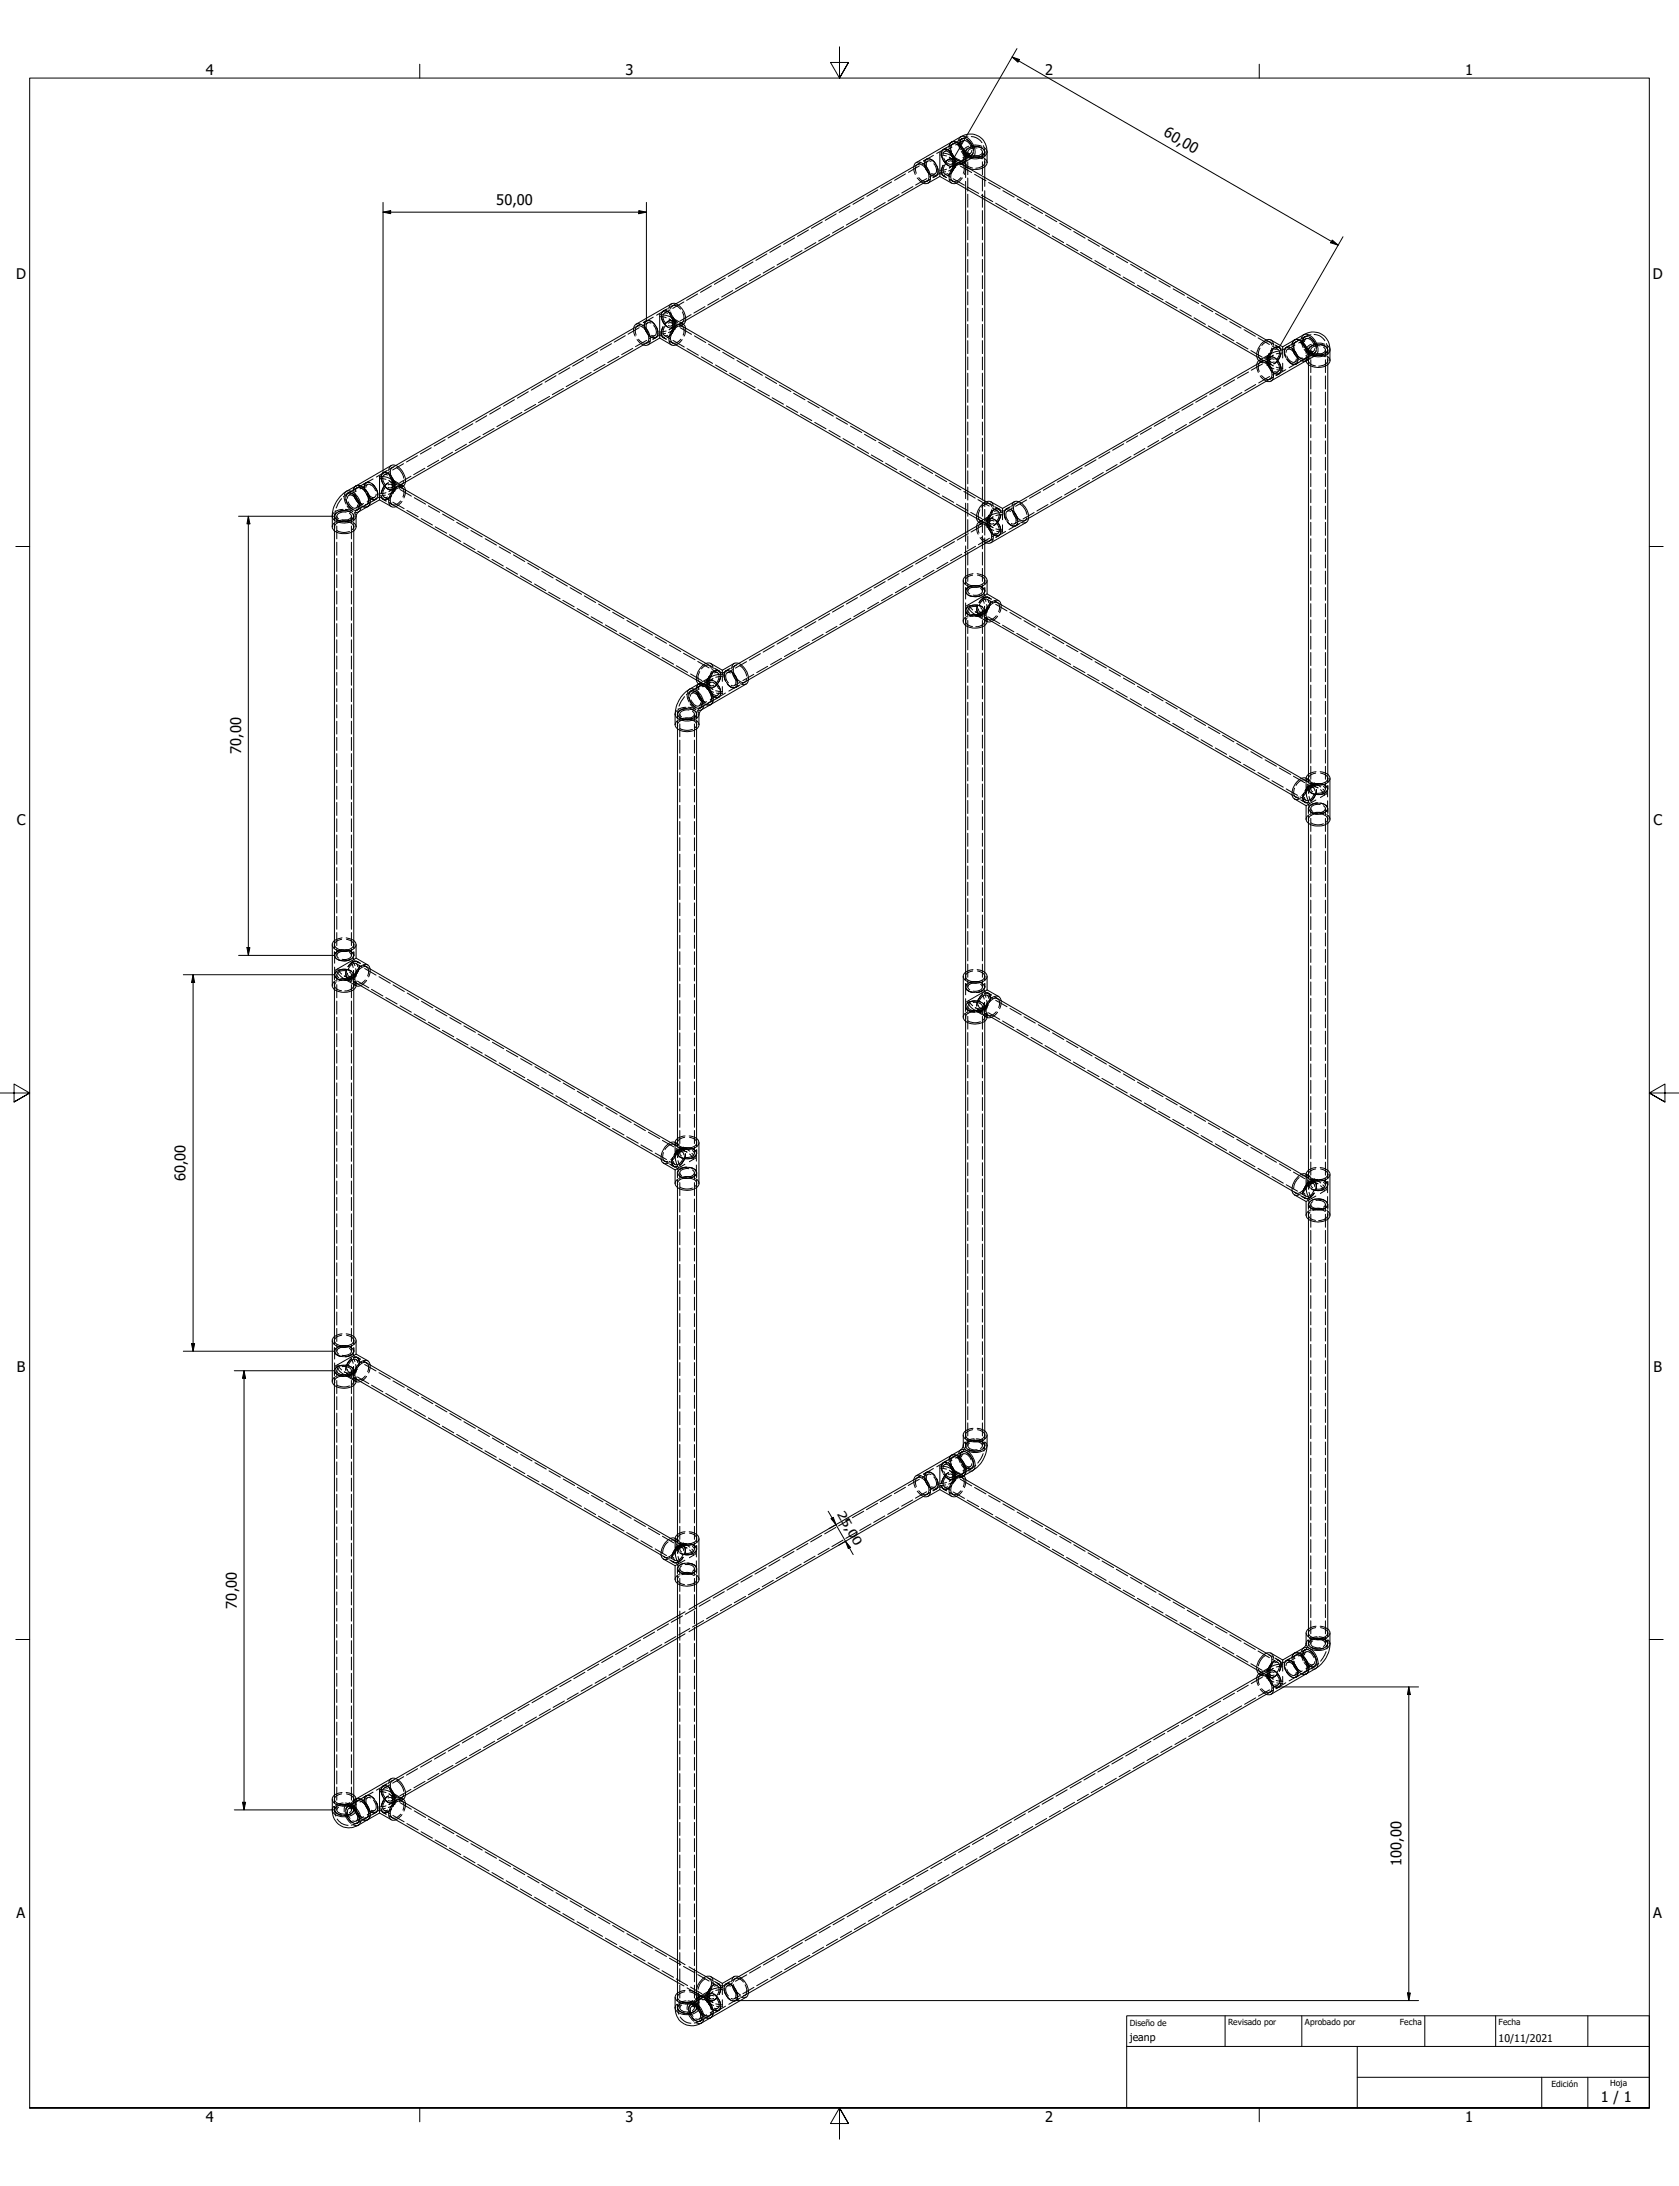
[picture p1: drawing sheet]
<svg xmlns="http://www.w3.org/2000/svg" width="546mm" height="711mm" viewBox="0 0 546 711" stroke-linecap="round" stroke-linejoin="round" font-family="sans-serif">
<defs><g id="words">
<g font-size="4.8">
<text x="66.9" y="24.4">4</text>
<text x="203.5" y="24.4">3</text>
<text x="340" y="24.4">2</text>
<text x="476.5" y="24.4">1</text>
<text x="378.2" y="44.1" transform="rotate(30 378.2 44.1)">60,00</text>
<text x="161.4" y="66.6">50,00</text>
<text x="5.3" y="90.7">D</text>
<text x="537.6" y="90.7">D</text>
<text x="78.4" y="245.4" transform="rotate(-90 78.4 245.4)">70,00</text>
<text x="5.5" y="268.5">C</text>
<text x="537.8" y="268.5">C</text>
<text x="60.4" y="384.4" transform="rotate(-90 60.4 384.4)">60,00</text>
<text x="5.5" y="446.3">B</text>
<text x="537.8" y="446.3">B</text>
<text x="77" y="523.4" transform="rotate(-90 77 523.4)">70,00</text>
<text x="455.9" y="607.2" transform="rotate(-90 455.9 607.2)">100,00</text>
<text x="5.4" y="624.1">A</text>
<text x="537.7" y="624.1">A</text>
<text x="520.6" y="683.8">1 / 1</text>
<text x="66.9" y="690.3">4</text>
<text x="203.5" y="690.3">3</text>
<text x="340" y="690.3">2</text>
<text x="476.5" y="690.3">1</text>
</g>
<text font-size="3.9" x="272.2" y="492.6" transform="rotate(60 272.2 492.6)">25,00</text>
<g font-size="3.4">
<text x="367.5" y="664.1">jeanp</text>
<text x="487.4" y="664.3">10/11/2021</text>
</g>
<g font-size="2.7">
<text x="367.5" y="659">Diseño de</text>
<text x="399.5" y="658.9">Revisado por</text>
<text x="424.4" y="658.9">Aprobado por</text>
<text x="455.3" y="658.9">Fecha</text>
<text x="487.4" y="658.9">Fecha</text>
<text x="504.6" y="679.1">Edición</text>
<text x="523.7" y="678.8">Hoja</text>
</g>
</g></defs>
<!-- layer: Oculto (ISO) -->
<g fill="none" stroke="#000" stroke-width=".33">
<path d="M290 59.2l-3.6 2.1M294.5 56.6l-3.5 2.1M297.2 54.2l.1 1.5 .4 1.1M298.3 57.9l1.2 1.2 .9 .5M298.8 57.8a2.36 2.36 0 0 0 3.7 .6M299 54l-3.5 2.1M299.3 53a2.31 2.31 0 0 0-1.3 3.4M300.8 53.1a4.6 4.6 0 0 0 1.7 3.6M300.8 52.7a1.26 1.26 0 0 1 .8-1.1 1.26 1.26 0 0 1 1.4 .3l1 1M300.8 53.7a4.6 4.6 0 0 0 2.2 3.4M301.1 52.1a2.18 2.18 0 0 1 3.3 1.4M301.4 51.8l-1 .6"/>
<path d="M301.4 58.1l-3.6 2.1M301.8 52.5l-1.8 1M301.8 51.6a1.99 1.99 0 0 0-.8 3.1l.3 .5M301.9 56.1a2.03 2.03 0 0 0 3 .8l.2-.6M302.8 51.9a4.8 4.8 0 0 1 2.3 3.3M302.8 52.5a1.05 1.05 0 0 0-1.3 .1 1.05 1.05 0 0 0-.2 1.3l.8 1.8M303.6 50.5l-2.2 1.3M303.7 53.3a2.24 2.24 0 0 1 .3 3.3l-1-.1M304.1 56.6l-1.8 1M304.5 57.2l-1 .6M304.6 53.8a2.67 2.67 0 0 1-.2 3.5h-.4M304.8 54.4a1.82 1.82 0 0 1-1 2.9l-.4-.1"/>
<path d="M304.9 56.9l-.4 .2M305.2 56.7l.5-.2 .4 .2M305.7 50.4l2.1 .3M306.2 55.8l.3 1.1 .8 .4M306.3 55.8l.3 1 .7 .5M306.3 49.5a1.42 1.42 0 0 1 1.1-1 1.42 1.42 0 0 1 1.4 .5l.7 .7M306.3 50.5a4.9 4.9 0 0 0 2.2 3.4M306.3 50a4.4 4.4 0 0 0 1.7 3.5M306.5 56.9l.4 .2M306.6 49a2.13 2.13 0 0 1 3.2 1.3M306.8 53.8l-.6 2M306.8 50.2a1.06 1.06 0 0 1 .7-1.1 1.06 1.06 0 0 1 1.2 .5l1.2 1.6"/>
<path d="M306.8 57.2l1 .6M306.9 48.7l-2.2 1.2M307 51.4a2.23 2.23 0 0 0 2.8 1.9l.3-.9M307 52.4a2.72 2.72 0 0 0 3.1 1.6l.2-.3M307.2 56.6l1.9 1M307.6 55.9l-1.9 .2M307.6 53.3a2.3 2.3 0 0 0-.2 3.3l1-.1M307.8 55.1l-2.1 .3M307.9 48.6a1.34 1.34 0 0 0-1.5 .4 1.34 1.34 0 0 0-.1 1.5l.2 .9M308.5 52.5a1.08 1.08 0 0 1 1.3 .1 1.08 1.08 0 0 1 .3 1.3l-.9 1.8M308.7 51.1l.4 .3M308.8 48.9a6 6 0 0 0 2 3.4"/>
<path d="M308.8 51.2a1.82 1.82 0 0 1 1.2 1.7 1.82 1.82 0 0 1-1.2 1.7M308.9 49.1a4.5 4.5 0 0 1 1.7 3.6 1.39 1.39 0 0 0-1.1-1.1 1.39 1.39 0 0 0-1.5 .6l-.7 .7a1.9 1.9 0 0 1 3.1-.6l.1 .4M309.1 54.4l-.4 .3M309.2 48.8a4.9 4.9 0 0 0 2.3 3.4M309.2 47.2l-2.4 1.4 1-.5M309.5 46.2l-.7 .9-.1 .8M309.6 50.7l1.4 1.3M309.6 51.6l.3 .2M309.6 47.9l-2.4 1.4M309.6 52.5l1.9 1M309.9 54l-.3 .2M310 51.8l1 .6"/>
<path d="M310 58.2l3.7 2.1M310.1 50.6a2.49 2.49 0 0 1-.3 3.5l-.2 .1M310.3 46.7a1.77 1.77 0 0 0-.9 2.6l.4 1M310.5 53.7a4.8 4.8 0 0 1-2.2 3.3M310.6 53.7a4.9 4.9 0 0 1-2.3 3.4M310.8 46.3l-1.9 1.1M310.8 54.4l-1.2 .7M311.1 53a3.3 3.3 0 0 1-2.6 2.6M311.3 47a4.3 4.3 0 0 1 2.3 3.4M311.5 52.8l1.2 .3 .7-.2M311.8 45.7l1.1-.6-2.4 1.4M312 52l-2.4 1.4"/>
<path d="M312.2 46.6l.6 2zM312.4 52.6l-2.4 1.4 1-.5M312.4 54l3.6 2.1M312.5 57.8a2.39 2.39 0 0 1-3.6 .6M312.7 45.2l.6-.2-.8 .5-.3 1.1 .2-.8zM312.7 46.8a1.1 1.1 0 0 1 .8-1.1 1.1 1.1 0 0 1 1.3 .5l1.1 1.6M313 57.9l-1.2 1.2-.8 .5M313 47.9a2.7 2.7 0 0 0 2.5 2.1l.6-1.1M313 48.9a2.51 2.51 0 0 0 3.1 1.6l.2-.3M313.1 48.9a2.33 2.33 0 0 1-.6 3.6M313.2 45.8l-2.4 1.4M313.3 51.8v1.1"/>
<path d="M313.4 53.4l1 1.1 .9 .4M313.4 53h.1M313.4 53l-1.3 .7M313.5 50.1l-.2-.6v1.1M313.6 51.4a1.37 1.37 0 0 1-1.1 1.1 1.37 1.37 0 0 1-1.5-.6l-.7-.7a2.24 2.24 0 0 1-.6 2.9l-.8-.1M313.9 50.6l1.1 .6M313.9 45.1a1.4 1.4 0 0 0-1.5 .4 1.4 1.4 0 0 0-.2 1.6l.3 .9a2.03 2.03 0 0 0-3-.8l-.3 .6M314 51.7l-2 1.3a2.22 2.22 0 0 1 1.3 3.4M314.1 53v4.8M314.1 59v2.3M314.1 54.2v1l-.5 1.6M314.5 48.5a1.55 1.55 0 0 0-.2 1.7 1.55 1.55 0 0 0 1.5 .9l.5 .1"/>
<path d="M314.5 51.9a1.39 1.39 0 0 0-.4 1.5 1.39 1.39 0 0 0 1.2 1l1 .3M314.5 50l-.4-.6v3.5M314.8 49.5v2.1M314.8 52.6v4.2M314.8 57.9v4.3M314.8 44.5l-1.9 .7M314.8 45.6a4.8 4.8 0 0 1 1.8 3.7M314.9 50.6a4.6 4.6 0 0 0 3.9 .3M315 51.1l1-.6-2.4 1.4M315.2 50.5h.8M315.4 47.9a4.6 4.6 0 0 1 4.1 .4M315.4 51.4a4.9 4.9 0 0 1 4.1 .3"/>
<path d="M315.6 49.9l-2.4 1.4M315.9 44.5a4.5 4.5 0 0 1 3.5 1.9M316.4 51.2l-.7 .2M316.5 48.6a5.1 5.1 0 0 0-2.2-3.3 4.8 4.8 0 0 1 2.3 3.3M316.5 49.6a1.5 1.5 0 0 1-1.3 1.1 1.5 1.5 0 0 1-1.4-.9l-.4-.3a1.95 1.95 0 0 0 3 .7l.1-.5M317 47.7a2.49 2.49 0 0 0-2.9 2l.1 .1M317 56.7l3.7 2.1M317.8 48.1a2.53 2.53 0 0 0-3 1.4l.6 .9M318 47.8a1.82 1.82 0 0 1 2 2.2l-.3 .4M318.2 50.7a5.1 5.1 0 0 0-4.7 1.4M319 48.5a1.16 1.16 0 0 1 .5 1.4 1.16 1.16 0 0 1-1.2 .8h-1.8M319.4 51.1l1.2 .8 .5 1"/>
<path d="M319.5 49.5v2.1M319.5 52.6v4.2M319.5 57.9v4.3M319.8 47.4l.4 2.1M320.2 49a1.67 1.67 0 0 1-1.7 2.1l-1.1 .1M320.2 52.5a1.75 1.75 0 0 1-1.7 2l-1.1 .2M320.3 49.5v1.6M320.3 51.8v2.4M320.3 57.7v2.9M321.6 59.4l3.7 2.1M258.4 77.4l-3.5 2.1M263 74.8l-3.6 2.1"/>
<path d="M265.4 78.9l-3.7 2.1M267.5 72.2l-3.6 2.1M269.9 76.3l-3.6 2.1M272 69.6l-3.6 2.1M274.4 73.7l-3.6 2.1M276.5 67l-3.6 2.1M278.9 71.1l-3.6 2.1M281 64.4l-3.6 2.1M283.4 68.5l-3.6 2.1M285.5 61.8l-3.6 2.1M287.9 65.9l-3.6 2.1M292.4 63.3l-3.6 2.1"/>
<path d="M296.9 60.7l-3.6 2.1M314.6 60.8l3.7 2.1M314.8 63.2v4.2M314.8 68.5v4.2M314.8 73.8v4.2M314.8 79.1v4.2M319.2 63.5l3.7 2.1M319.5 63.2v4.2M319.5 68.5v4.2M319.5 73.8v4.2M319.5 79.1v4.2M320.3 62v3"/>
<path d="M323.8 66.1l3.7 2.2M326.2 62l3.7 2.1M328.4 68.8l3.7 2.1M330.8 64.7l3.7 2.1M333.1 71.4l3.6 2.2M335.4 67.4l3.7 2.1M337.7 74.1l3.7 2.2M340 70l3.7 2.1M342.3 76.8l3.6 2.1M344.7 72.6l3.7 2.2M346.9 79.4l3.7 2.2M349.2 75.3l3.7 2.2"/>
<path d="M353.9 78l3.7 2.1M218.4 98.9l-.7 .9-.1 .8M218.8 99.5l-1.1 .6M219.9 98.8l-1.4 .8M222.4 98.2l-3.6 2.1M226.9 95.6l-3.6 2.1M229.3 99.8l-3.6 2.1M231.4 93l-3.6 2.1M233.8 97.2l-3.6 2.1M235.9 90.4l-3.6 2.1M238.3 94.6l-3.6 2M240.4 87.8l-3.5 2.1"/>
<path d="M242.8 91.9l-3.6 2.1M244.9 85.2l-3.5 2.1M247.3 89.3l-3.6 2.1M249.4 82.6l-3.5 2.1M251.8 86.7l-3.6 2.1M253.9 80l-3.5 2.1M256.3 84.1l-3.6 2.1M260.9 81.5l-3.7 2.1M314.8 84.4v4.2M314.8 89.7v4.2M314.8 94.9v4.3M319.5 84.4v4.2"/>
<path d="M319.5 89.7v4.2M319.5 94.9v4.3M351.5 82.1l3.7 2.2M356.1 84.8l3.7 2.1M358.5 80.6l3.7 2.2M360.7 87.4l3.7 2.1M363.1 83.3l3.7 2.2M365.3 90.1l3.7 2.1M367.7 86l3.7 2.1M370 92.8l3.6 2.1M372.3 88.6l3.7 2.2M374.6 95.4l3.7 2.1"/>
<path d="M376.9 91.3l3.7 2.1M379.2 98.1l3.6 2.1M381.6 94l3.7 2.1M386.1 96.6l3.7 2.1M390.8 99.3l3.7 2.1M185.4 119.6l-3.7 2.1M189.9 117l-3.7 2.1M194.4 114.4l-3.6 2.1M196.8 118.6l-3.6 2M198.9 111.8l-3.6 2.1M201.3 116l-3.6 2M203.4 109.2l-3.6 2.1"/>
<path d="M205.8 113.3l-3.6 2.1M206.1 106.8l.1 1.5 .4 1M207.2 110.5l.8 .9 1.2 .8M207.7 110.4a2.31 2.31 0 0 0 3.7 .6M207.9 106.6l-3.6 2.1M208.2 105.5a2.35 2.35 0 0 0-1.3 3.5M209.6 106.4a4.9 4.9 0 0 0 2.3 3.3M209.7 105.7a4.4 4.4 0 0 0 1.7 3.6M209.7 105.3a1.31 1.31 0 0 1 2.1-.8l1.1 1M209.9 104.8a1.87 1.87 0 0 1 3 .8l.3 .4M210.2 104.4l-1 .6M210.3 110.7l-3.6 2.1"/>
<path d="M210.6 105l-1.8 1.1M210.7 104.3a1.9 1.9 0 0 0-.8 3l.2 .5M210.8 108.7a1.75 1.75 0 0 0 1.4 1.2 1.75 1.75 0 0 0 1.7-.7v-.3M211.7 104.5a4.8 4.8 0 0 1 2.3 3.4M211.7 105.2a1.05 1.05 0 0 0-1.3 0 1.05 1.05 0 0 0-.2 1.4l.8 1.7M212.5 103.2l-2.3 1.3M212.6 105.9a2.17 2.17 0 0 1 .3 3.3l-1-.1M213 109.2l-1.8 1M213.4 109.8l-1.1 .6M213.5 106.4a2.64 2.64 0 0 1-.3 3.5h-.3M213.7 107a1.82 1.82 0 0 1-1 2.9l-.4-.1M213.7 109.5l-.3 .2"/>
<path d="M214.1 109.3l.5-.3 .3 .3M214.6 103l2.1 .4M215.1 102.2a1.37 1.37 0 0 1 1.1-1.2 1.37 1.37 0 0 1 1.5 .7l.7 .7M215.1 103.2a4.4 4.4 0 0 0 2.3 3.4M215.1 102.6a4.6 4.6 0 0 0 1.8 3.6M215.3 109.5l.5 .2M215.5 101.6a1.66 1.66 0 0 1 2.6 .4l.6 .9M215.7 109.8l1 .6M215.8 101.3l-2.2 1.3M216.1 109.2l1.8 1M216.2 109.9a1.67 1.67 0 0 1-.9-2.5l.3-1a2.55 2.55 0 0 0 .2 3.5h.4M216.5 108.5l-1.9 .2"/>
<path d="M216.5 105.9a2.22 2.22 0 0 0-.2 3.3l.9-.1M216.7 107.7l-2.1 .3M217.1 100.5l-1.4 .7 1-.6M217.2 102a1.05 1.05 0 0 0-1.4 .1 1.05 1.05 0 0 0-.2 1.3l.9 1.8M217.4 105.2a1.08 1.08 0 0 1 1.3 0 1.08 1.08 0 0 1 .2 1.4l-.8 1.7M217.6 103.8l.4 .2M217.7 103.8a1.82 1.82 0 0 1 1.2 1.7 1.82 1.82 0 0 1-1.2 1.8M217.7 101.5a6.4 6.4 0 0 0 1.9 3.4M217.9 100.8l-1.8 1.1M218 107.1l-.4 .2M218.1 100.4a1.57 1.57 0 0 1 1.4-1.1 1.57 1.57 0 0 1 1.5 1l.4 .3M218.1 101.5a5.3 5.3 0 0 0 2.3 3.3"/>
<path d="M218.1 102.7a2.22 2.22 0 0 1 .2 3.3l-.9-.1M218.4 103.3l1.4 1.3M218.4 104.2l.4 .3M218.5 105l1.8 1.1M218.8 104.4l1 .6M218.9 110.7l3.7 2.2M218.9 103.2a2.39 2.39 0 0 1-.5 3.6l.4-.2M219.2 103.8a1.76 1.76 0 0 1 .2 1.9 1.76 1.76 0 0 1-1.5 1l-.2-.1M219.4 106.4a5 5 0 0 1-2.2 3.3 5.2 5.2 0 0 0 2.3-3.3M219.4 105.3a1.49 1.49 0 0 0-1.3-1.1 1.49 1.49 0 0 0-1.5 .9l-.4 .4M219.5 105.3a1.57 1.57 0 0 0-1.5-1.1 1.57 1.57 0 0 0-1.5 1l-.3 .3M219.7 107l-1.3 .8"/>
<path d="M219.8 106l-1 .6M220 105.6a3.4 3.4 0 0 1-2.6 2.6M220.2 105.9l-1.4 .7M220.3 105l-1.8 1M220.4 105.4l.8 .3 1.1-.2M220.9 105.5a2.11 2.11 0 0 1 1.6 1.8l-.3 1.7M221.2 106.6l3.7 2.2M221.4 110.4a2.35 2.35 0 0 1-3.7 .6M221.9 110.5l-.7 .9-1.3 .8M221.9 104.9l-1 .6M221.9 101.5a2.55 2.55 0 0 1-.2 3.5h-.3M222.2 105.5l-1.2 .8"/>
<path d="M223 106.8v1l-.5 1.5M223 104.3l-1.4 .7M223.5 113.4l3.6 2.2M224.8 102.4l-3.6 2.1M225.9 109.3l3.7 2.1M228.1 116.1l3.7 2.1M230.4 112l3.7 2.1M232.7 118.7l3.7 2.2M235.1 114.6l3.7 2.2M239.7 117.3l3.7 2.1M244.3 120l3.7 2.1M314.8 100.3v4.2"/>
<path d="M314.8 105.5v4.3M314.8 110.8v4.3M314.8 116.1v4.2M319.5 100.3v4.2M319.5 105.5v4.3M319.5 110.8v4.3M319.5 116.1v4.2M383.8 100.8l3.7 2.1M388.4 103.4l3.6 2.1M393 106l3.7 2.2M395.4 102l3.7 2.1M397.6 108.7l3.7 2.2"/>
<path d="M400 104.6l3.7 2.1M402.2 111.4l3.7 2.1M404.6 107.3l3.7 2.1M406.8 114l3.7 2.2M408.7 118.6v1l.6 1.6M408.7 116l1.4 .8M409.2 109.9l3.7 2.2M409.5 117.3l1.3 .8M409.8 113.3a2.49 2.49 0 0 0 .3 3.5h.2M409.9 116.7l1 .6M410.6 118.4l-3.6 2.1M410.9 117.3a2.27 2.27 0 0 0-1.3 3.5"/>
<path d="M411.4 117.2l-1.3 .3-.7-.2M411.4 116.7l1.9 1.1M411.5 117.7l1.4 .7M411.7 117.3a3.6 3.6 0 0 0 2.6 2.7M411.9 110.6l1.4 .8M411.9 117.9l1 .5M412.1 118.8l1.2 .8M412.3 118.1a4.9 4.9 0 0 0 2.3 3.4M412.3 117.1a1.42 1.42 0 0 1 1.1-1.1 1.42 1.42 0 0 1 1.4 .6l.7 .7M412.8 115a2.47 2.47 0 0 0 .3 3.5l.3 .1M412.9 115a2.49 2.49 0 0 0 .2 3.5h.3M412.9 116.2l-1 .6"/>
<path d="M412.9 118.4l.4 .2M413.1 120a2.38 2.38 0 0 0 3.1 1.4l.1-.2M413.1 111.3l.9 .6M413.3 115.1l-1.3 1.3M413.3 116l-.4 .3M413.3 116.8l-1.8 1.1M413.4 110.6l.7 .9 .1 .8M413.4 116.1a1.9 1.9 0 0 0-.8 3l.2 .5M413.6 113.2a4.9 4.9 0 0 1-2.2 3.4M413.6 112.2a1.39 1.39 0 0 0-1.1-1.1 1.39 1.39 0 0 0-1.4 .6l-.7 .7M413.6 114.5a2.28 2.28 0 0 0-.2 3.4l1-.2M413.8 118.9l.3 .2"/>
<path d="M413.8 112.6l1.9 1.1M414 116.2a1.35 1.35 0 0 0-1.4 .3 1.35 1.35 0 0 0-.3 1.5l.3 1M414.1 115.6a1.82 1.82 0 0 0-1.2 1.7 1.82 1.82 0 0 0 1.2 1.7M414.1 113.3a5.9 5.9 0 0 1-1.9 3.3M414.1 115.6l-.3 .2M414.3 118.3a4.6 4.6 0 0 0 2.3-3.3 4.7 4.7 0 0 1-2.3 3.4M414.3 116.3a4.7 4.7 0 0 1 2.3 3.3M414.4 116.9a1.14 1.14 0 0 0-1.4 .2 1.14 1.14 0 0 0-.1 1.5l.7 1.5M414.6 113.7a1.09 1.09 0 0 1 1.3 .2 1.09 1.09 0 0 1 .2 1.3l-.8 1.8M414.7 112.2l1.4 .8-1.1-.5M414.9 116.7a4.5 4.5 0 0 1 1.7 3.6M415.1 119.4l2.1 .4"/>
<path d="M415.3 117.7a2.42 2.42 0 0 1 .3 3.3l-1-.2M416 113.1l.4 .2M416.1 118.2a2.58 2.58 0 0 1-.2 3.5h-.3M416.6 114a1.45 1.45 0 0 0-1.3-1.1 1.45 1.45 0 0 0-1.5 .8l-.4 .5M416.6 113.9a1.56 1.56 0 0 0-1.4-1.1 1.56 1.56 0 0 0-1.5 1l-.3 .3M416.8 113.5l.4 .3 .4-.3M417.2 114.6v1.9M417.2 114.8l-2.1 .3M417.2 114.2v.2M417.2 118.2v1.8M418.3 114.7a1.01 1.01 0 0 1 .5-1.1 1.01 1.01 0 0 1 1.2 .2l.9 .9 .5 .9M418.4 113.1l-.4 .2"/>
<path d="M418.5 115.8a2.7 2.7 0 0 0 2.6 2.1l.5-1.1M418.8 112.9a1.9 1.9 0 0 0-.8 3l.3 .6M418.9 117.3a1.95 1.95 0 0 0 3 .8l.2-.6M419.5 113a1.31 1.31 0 0 0-1.4 .4 1.31 1.31 0 0 0-.3 1.4l.3 1.1M419.5 113a1.4 1.4 0 0 0-1.5 .4 1.4 1.4 0 0 0-.2 1.5l.2 1M419.9 113.1a5.2 5.2 0 0 1 2.2 3.4M420.3 113.3a6 6 0 0 0 2 3.3M420.8 111.6l-2.4 1.4 1-.5M421 110.6l-.5 .5-.3 1.2M421.2 112.3l-2.4 1.4M421.5 118.4l-2.2 1.2M421.8 111.1a1.79 1.79 0 0 0-.9 2.6l.4 1"/>
<path d="M421.8 118a1.66 1.66 0 0 1-2.6-.4l-.7-.8a2.51 2.51 0 0 0 3.1 1.6l.2-.3M421.9 115.6a2.03 2.03 0 0 0 3 .8l.2-.6M422.1 117.1a4.4 4.4 0 0 0-1.7-3.6 4.6 4.6 0 0 1 1.7 3.7M422.4 110.7l-2 1.2M422.5 117.9l-1 .5M422.8 111.4a4.8 4.8 0 0 1 2.3 3.3M423 117.2l1.2 .3 .7-.2M423.4 110.1l1-.6-2.4 1.4M423.5 116.4l-2.4 1.4M423.9 117l-2.4 1.4M424.3 111.2a1.1 1.1 0 0 1 .8-1.1 1.1 1.1 0 0 1 1.2 .5l1.1 1.5M424.5 112.3a2.27 2.27 0 0 0 2.8 1.9l.4-.9"/>
<path d="M424.5 113.3a2.59 2.59 0 0 0 3.2 1.6l.2-.2M424.8 110.2l-2.4 1.4M424.8 109.4a2.23 2.23 0 0 0-.5 3.6M424.8 116.1v1.2M424.9 113.9a2.16 2.16 0 0 0 2.8 1l.4-.9M424.9 109.5a1.7 1.7 0 0 0-1 2.5l.5 1M424.9 113.9a1.84 1.84 0 0 0 3 .6l.2-.5M425.1 114.5l-.3-.6v1.1M425.4 115l1.2 .7M425.5 109.5a1.44 1.44 0 0 0-1.5 .4 1.44 1.44 0 0 0-.2 1.5l.3 1M425.5 116.1l-2 1.2M425.6 113.9v1.5"/>
<path d="M425.6 116.1v2.5M425.6 113.9l.5 .6M425.8 115.8l-.6 .5-.4 1.1M426.1 112.9a1.36 1.36 0 0 0-.5 1.5 1.36 1.36 0 0 0 1.3 .9l1 .3M426.1 116.3a1.55 1.55 0 0 0-.3 1.8 1.55 1.55 0 0 0 1.6 .8l.5 .2M426.3 113.9v2.1M426.3 117v4.2M426.4 115.1a5 5 0 0 0 4.1 .2M426.4 108.9l-2 .7M426.4 110a4.8 4.8 0 0 1 1.8 3.7M426.5 115a4.6 4.6 0 0 0 3.9 .3M426.5 112.6l2-.6z"/>
<path d="M426.5 112.6l-.8 .7v1M426.5 112.6l-.6 .5-.3 .6 .2 .6M426.5 115.6l1-.7-2.4 1.4M426.7 115.4a6.1 6.1 0 0 1 3.9 0M426.8 114.9h.7M427 112.3a4.6 4.6 0 0 1 4 .3M427 115.8a4.9 4.9 0 0 1 4 .3M427.2 114.3l-2.4 1.4M427.4 108.8a4.1 4.1 0 0 1 3.5 2.1M427.9 115.6l-.7 .2M428.1 113a4.9 4.9 0 0 0-2.3-3.3 4.3 4.3 0 0 1 2.3 3.3M429.4 112.5a2.31 2.31 0 0 0-3.1 1.5l.7 .7"/>
<path d="M429.5 112.1a1.89 1.89 0 0 1 2.1 2.3l-.3 .4M429.6 112.1a1.98 1.98 0 0 1 2.1 2.2l-.3 .5M430.5 112.9a1.1 1.1 0 0 1 .6 1.2 1.1 1.1 0 0 1-1.1 .9l-1.9 .1M431.1 113.9v2.1M431.1 117v4.2M431.4 111.8l.4 2.1M431.5 115.8l.7 .5 .4 1M431.7 113.4a2.16 2.16 0 0 1-2.7 2.2h-.1M431.7 116.8a1.93 1.93 0 0 1-2.2 2.3h-.6M431.9 113.9v1.5M431.9 116.1v2.5M153.8 137.9l-3.6 2"/>
<path d="M158.3 135.3l-3.6 2.1M160.7 139.4l-3.6 2M162.8 132.7l-3.5 2M165.2 136.8l-3.6 2M167.3 130l-3.5 2.1M169.7 134.2l-3.6 2M171.8 127.4l-3.5 2.1M174.2 131.6l-3.6 2M176.3 124.8l-3.5 2.1M178.8 129l-3.7 2M180.8 122.2l-3.5 2.1M183.3 126.4l-3.7 2"/>
<path d="M187.8 123.8l-3.7 2M192.3 121.2l-3.6 2M237.3 121.4l3.7 2.1M241.9 124.1l3.7 2.1M246.5 126.7l3.8 2.1M248.9 122.6l3.7 2.2M251.1 129.4l3.7 2.1M253.5 125.3l3.7 2.1M255.8 132.1l3.7 2.1M258.1 128l3.7 2M260.3 134.7l3.7 2.1M262.8 130.6l3.6 2.1"/>
<path d="M265 137.4l3.7 2.1M267.3 133.3l3.7 2.1M272 136l3.7 2M276.6 138.6l3.7 2.1M314.8 121.4v4.3M314.8 126.7v4.2M314.8 132v4.2M314.8 137.3v4.2M319.5 121.4v4.3M319.5 126.7v4.2M319.5 132v4.2M319.5 137.3v4.2"/>
<path d="M374.5 139.2l-3.6 2.1M379 136.6l-3.6 2.1M383.5 134l-3.6 2.1M385.9 138.1l-3.6 2.1M388 131.4l-3.6 2.1M390.4 135.5l-3.6 2.1M392.6 128.8l-3.7 2.1M394.9 132.9l-3.5 2.1M397.1 126.2l-3.7 2.1M399.4 130.3l-3.5 2.1M401.6 123.6l-3.6 2.1M403.9 127.7l-3.5 2.1"/>
<path d="M406.1 121l-3.6 2.1M408.4 125.1l-3.5 2.1M409.9 122.3l.7 .8 1.3 .9M410.3 122.2a2.39 2.39 0 0 0 3.7 .5M412.9 122.5l-3.5 2.1M413.4 120.5a2.06 2.06 0 0 0 3 .8l.2-.6M415.3 120.3l1.2 .2h.7v-.2M415.7 121l-1.8 1M416.1 121.6l-1.1 .6M418.2 120.3l-2.2 1.2M426.3 122.3v4.3M426.3 127.6v4.2"/>
<path d="M426.3 132.9v4.2M426.3 138.2v4.2M431.1 122.3v4.3M431.1 127.6v4.2M431.1 132.9v4.2M431.1 138.2v4.2M115.5 159.1l-2.4 1.4 1-.6M115.8 158.1l-.7 .8-.2 .9M115.9 159.8l-2.4 1.3M117.1 158.2l-2 1.1M118.5 158.9a4.9 4.9 0 0 0 2.3 3.4M118.6 157.9a1.37 1.37 0 0 1 1-1.1 1.37 1.37 0 0 1 1.4 .6l.7 .7"/>
<path d="M119 158.6a1.1 1.1 0 0 1 .8-1.1 1.1 1.1 0 0 1 1.2 .5l1.1 1.6M119.1 157l-1 .6M119.1 157l-2.4 1.4M119.2 159.8a2.28 2.28 0 0 0 2.8 1.9l.4-.9M119.5 157.7l-2.4 1.4M120.2 157a1.38 1.38 0 0 0-1.5 .3 1.38 1.38 0 0 0-.2 1.6l.2 .9a1.95 1.95 0 0 0-2.9-.7l-.3 .5M120.2 157a1.31 1.31 0 0 0-1.4 .4 1.31 1.31 0 0 0-.2 1.4l.2 1M121.3 155.8l-2.2 1.2M122.3 159a2.58 2.58 0 0 1-.2 3.5l-.3 .1M123.4 155.6l2.1 .4M124 155.8a4.5 4.5 0 0 0 2.3 3.3M124 154.7a1.56 1.56 0 0 1 1.4-1 1.56 1.56 0 0 1 1.5 .9l.4 .3"/>
<path d="M124.7 153.9l-2.3 1.3M124.7 157.6a2.43 2.43 0 0 0 3.1 1.5l.2-.2M125 153.7a1.85 1.85 0 0 0-.7 3l.2 .6M125.1 158.2a2.06 2.06 0 0 0 3 .7l.2-.5M125.3 158.5a2.42 2.42 0 0 0-.3 3.3l1-.1M125.7 153.9a1.31 1.31 0 0 0-1.5 .3 1.31 1.31 0 0 0-.2 1.4l.3 1.1M126 153l-1.4 .9 1-.6M126 153.9a5.2 5.2 0 0 1 2.3 3.4M126 154.6a1.09 1.09 0 0 0-1.3 .1 1.09 1.09 0 0 0-.2 1.3l.8 1.8M126.2 157.7a1.14 1.14 0 0 1 1.5 .2 1.14 1.14 0 0 1 .1 1.5l-.8 1.5M126.3 157.1a4.3 4.3 0 0 0-2.3 3.4 4.6 4.6 0 0 1 2.3-3.3M126.6 154.4a4.8 4.8 0 0 1 1.7 3.5"/>
<path d="M126.6 154.1a5.8 5.8 0 0 0 1.9 3.4M126.7 153.5l-1.7 1M126.9 156.6l-.3-.2a1.82 1.82 0 0 1 1.2 1.7 1.82 1.82 0 0 1-1.2 1.7l.3-.1M127 155.3a2.28 2.28 0 0 1 .2 3.4l-1-.1M127.3 156.9a2.19 2.19 0 0 1 .5 3.5M127.3 151.4l-.7 .9-.2 .9M127.3 155.9l1.4 1.3M127.3 157.7l1.9 1.1M127.6 152.1l-1 .6M127.7 159.2l-.4 .2M127.8 155.8a2.49 2.49 0 0 1-.2 3.5l-.3 .1M128 152a1.74 1.74 0 0 0-.9 2.5l.4 1.1"/>
<path d="M128.1 156.4a2.03 2.03 0 0 0 3 .8l.2-.6M128.6 159.6l-1.3 .8M128.7 157.6l-1.4-.8a1.99 1.99 0 0 1 .8 3.1l-.3 .6M128.7 151.4l-1.3 .9M128.9 158.2a3.6 3.6 0 0 1-2.6 2.6M129 152.2a4.8 4.8 0 0 1 2.3 3.4M129.1 158.4l-1.4 .9 1-.6M129.2 157.5l-1.9 1.1M129.3 158.1l1.2 .3 .7-.3-1.3 .8M130.1 159.3l3.7 2.1M130.7 157.5l-1 .7a2.27 2.27 0 0 1 1.4 3.5M131.3 150.9l-3.6 2"/>
<path d="M131.9 159.4v1l-.5 1.6M131.9 156.8l-1.4 .9M133.7 154.9l-3.7 2.1M135.8 148.3l-3.6 2M138.2 152.3l-3.6 2.1M140.3 145.7l-3.6 2M142.7 149.7l-3.6 2.1M144.8 143.1l-3.6 2M147.2 147.1l-3.6 2.1M149.3 140.5l-3.6 2M151.7 144.5l-3.6 2.1M156.2 141.9l-3.6 2.1"/>
<path d="M269.6 140l3.7 2.2M274.2 142.7l3.7 2.1M278.8 145.4l3.7 2.1M281.2 141.3l3.7 2.1M283.4 148l3.7 2.2M285.8 143.9l3.7 2.1M288 150.7l3.7 2.1M290.4 146.6l3.7 2.1M292.7 153.4l3.7 2.1M295 149.2l3.7 2.2M297.2 156l3.7 2.2M299.7 151.9l3.6 2.2"/>
<path d="M301.9 158.7l3.7 2.1M304.2 154.6l3.7 2.1M308.9 157.2l3.6 2.2M313.5 159.9l3.7 2.2M314.1 159.4v2.8M314.8 142.6v4.2M314.8 147.9v4.2M314.8 153.2v4.2M314.8 158.4v4.3M319.5 142.6v4.2M319.5 147.9v4.2M319.5 153.2v4.2"/>
<path d="M319.5 158.4v4.3M343 157.4l-3.7 2.1M347.5 154.8l-3.6 2.1M349.9 158.9l-3.6 2.1M352 152.2l-3.6 2.1M354.3 156.3l-3.5 2.1M356.5 149.6l-3.6 2.1M358.8 153.7l-3.5 2.1M361 147l-3.6 2.1M363.3 151.1l-3.5 2.1M365.5 144.4l-3.6 2.1M367.9 148.5l-3.6 2.1"/>
<path d="M370 141.8l-3.6 2.1M372.4 145.9l-3.6 2.1M376.9 143.3l-3.6 2.1M381.4 140.7l-3.6 2.1M426.3 143.4v4.3M426.3 148.8v4.2M426.3 154.1v4.2M426.3 159.3v4.3M431.1 143.4v4.3M431.1 148.8v4.2M431.1 154.1v4.2M431.1 159.3v4.3"/>
<path d="M108.8 168v1.5M108.8 170.2v2.5M109.1 169.9l-.6 .5-.4 1M109.1 166.2l-.3 1.8M109.3 166.9a1.55 1.55 0 0 0-.3 1.8 1.55 1.55 0 0 0 1.6 .8l.5 .2M109.3 167a1.18 1.18 0 0 0-.4 1.2 1.18 1.18 0 0 0 .8 .9l1.4 .5M109.5 168v2.1M109.5 171.1v4.2M109.5 176.4v4.3M109.6 169.2a5 5 0 0 0 4.1 .2M109.6 172.6a4.6 4.6 0 0 0 4.1 .3M110 169.5a6.1 6.1 0 0 1 3.9 0"/>
<path d="M110.2 166.4a4.6 4.6 0 0 1 4 .4M110.2 166.5a4.7 4.7 0 0 1 4 .3M111.1 162.2l-1.1 1.5-.7 1.6M111.8 166.1a2.89 2.89 0 0 0-3 1.7l.1 .6M111.8 169.6a2.51 2.51 0 0 0-3 2l.1 .2M112.1 169.7a2.52 2.52 0 0 0 2.9-1.9l-.1-.3a1.59 1.59 0 0 1-1.7 2zM112.5 161.4a1.37 1.37 0 0 1 1.1-1.1 1.37 1.37 0 0 1 1.5 .6l.7 .7M112.6 166.6a2.53 2.53 0 0 0-3.1 1.4l.7 .8M112.6 161.4a1.28 1.28 0 0 1 1-1 1.28 1.28 0 0 1 1.3 .5l.8 .7M112.8 166.2a1.98 1.98 0 0 1 2.1 2.2l-.3 .5M112.8 169.7a1.98 1.98 0 0 1 2.1 2.2l-.3 .4M113 162.1a1.16 1.16 0 0 1 1-1.1 1.16 1.16 0 0 1 1.3 .8l.8 1.3"/>
<path d="M113.2 160.5l-1.5 1.1M113.2 163.3a2.22 2.22 0 0 0 2.8 1.9l.3-.9M113.2 164.3a2.55 2.55 0 0 0 3.1 1.5l.3-.2M113.7 167a1.03 1.03 0 0 1 .6 1.1 1.03 1.03 0 0 1-.9 .9l-2.1 .2M114.2 160.4a1.4 1.4 0 0 0-1.5 .4 1.4 1.4 0 0 0-.2 1.6l.2 .9M114.3 168v2.1M114.3 171.1v4.2M114.3 176.4v4.3M114.7 169.9l.9 .8 .2 .7M114.8 165.7a4.6 4.6 0 0 1-2.3-3.3 4.4 4.4 0 0 0 2.3 3.4M115.1 160.8a6.5 6.5 0 0 0 1.9 3.3M115.1 168v1.5"/>
<path d="M115.1 170.2v2.5M115.1 160.9a5.1 5.1 0 0 1 1.7 3.7M115.2 167.1l-.2 .9M115.5 160.7a5.3 5.3 0 0 0 2.3 3.4M115.8 168h.1M116.2 165.9l-.6 .5M116.3 162.5a2.19 2.19 0 0 1-.5 3.5M116.3 162.4a2.56 2.56 0 0 1-.2 3.6l-.3 .1M116.6 166.6h.1M117.2 165.3l-1 .6M117.7 164.7l.8 .3 1.1-.2M118.2 163.8l-2.4 1.4"/>
<path d="M118.6 164.5l-2.4 1.4M119.2 160.8l1.4 1.4M120.2 163.6l-2 1.1M120.6 162.2l-1.3-1.5a2.47 2.47 0 0 1-.2 3.5l-.3 .1M121.2 163l1-.6-2.4 1.4M121.9 161.8l-2.5 1.3M122.6 162.1l-.8 .4-1.2-.3M122.6 162.1l-.8 .5-1.2-.4M122.6 162.1l-.4 .3M122.8 161.1a4.4 4.4 0 0 0-1.7-3.6 4.6 4.6 0 0 1 1.8 3.6M123 161.9l.4-.2 .4 .2M124.2 162.1l.5 .3"/>
<path d="M124.6 162.4l1 .6M125 161.8l1.8 1M125.3 161.1l-1.9 .2M125.5 160.3l-2.1 .4M127.2 161.3a1.84 1.84 0 0 1-3 .6l-.1-.4M127.3 161.3a2.03 2.03 0 0 1-3 .8l-.3-.6M127.8 163.4l3.6 2.1M130.3 163a2.39 2.39 0 0 1-3.7 .6M130.7 163.1l-1.1 1.2-.9 .5M132.3 166.1l3.7 2M134.7 161.9l3.7 2.1M137 168.7l3.7 2.1"/>
<path d="M139.3 164.6l3.7 2.1M141.5 171.4l3.8 2.1M144 167.3l3.6 2.1M146.2 174l3.7 2.1M148.5 169.9l3.8 2.1M150.8 176.7l3.7 2.1M153.2 172.6l3.6 2.1M155.4 179.3l3.7 2.2M157.8 175.3l3.7 2.1M162.4 177.9l3.7 2.1M305.9 178.8l-3.6 2.1M306.5 161.4l3.7 2"/>
<path d="M310.5 176.2l-3.7 2.1M311.1 164l3.7 2.1M314.1 163.7v2.9M314.1 173.3v2.8M314.1 177.6v2.9M314.8 163.8v4.2M314.8 169v4.3M314.8 174.3v4.3M314.8 179.6v4.2M315 173.6l-3.7 2.1M315.7 166.7l3.7 2.1M317.3 177.7l-3.6 2.1"/>
<path d="M317.6 171.2v1l.5 1.6M317.6 168.7l1.4 .8M318.1 162.6l3.7 2.1M318.4 170l1.3 .7M318.7 165.9a2.55 2.55 0 0 0 .2 3.5h.3M318.8 174.9l.7 .9 1.2 .8M318.8 169.3l1 .6M319.2 174.8a2.39 2.39 0 0 0 3.7 .6M319.5 171l-3.7 2.1M319.5 163.8v4.2M319.5 169v4.3M319.5 174.3v4.3"/>
<path d="M319.5 179.6v4.2M319.8 169.9a2.08 2.08 0 0 0-1.7 1.9l.4 1.6M320.2 169.9l-.8 .2-1.1-.2M320.3 162.9v1.9M320.3 165.7v3.8M320.3 170.4v3.7M320.3 175v1.9M320.3 169.4l1.8 1M320.4 170.2l1.4 .9-1-.6M320.6 170a3.4 3.4 0 0 0 2.6 2.6M320.7 163.3l1.4 .7M320.9 171.4l1.3 .7"/>
<path d="M321.2 170.8a4.9 4.9 0 0 0 2.3 3.3M321.2 169.7a1.39 1.39 0 0 1 1.1-1.1 1.39 1.39 0 0 1 1.4 .6l.7 .7M321.7 167.6a2.49 2.49 0 0 0 .2 3.5l.3 .1-.4-.2M321.8 167.6a2.4 2.4 0 0 0 .2 3.5h.3M321.8 175.1l-3.6 2.1M321.9 163.9l1 .6M321.9 172.5a2.49 2.49 0 0 0 3.2 1.6l.1-.2M322.1 169.4l-1.7 1.1M322.2 167.7l-1.3 1.3M322.2 168.7a2.23 2.23 0 0 0-.5 3.5M322.2 168.6l-1.4 .8M322.3 163.3l.7 .8 .1 .9"/>
<path d="M322.3 173.1a2.16 2.16 0 0 0 2.8 1l.4-.8M322.5 165.9a4.9 4.9 0 0 1-2.3 3.3M322.5 164.8a1.4 1.4 0 0 0-1.1-1.1 1.4 1.4 0 0 0-1.4 .6l-.7 .7M322.5 167.1a2.3 2.3 0 0 0-.2 3.4l1-.2M322.6 171.4l.4 .3M322.7 165.2l1.8 1.1M322.9 168.8a1.49 1.49 0 0 0-1.6 .6 1.49 1.49 0 0 0 0 1.7l.1 .5M323 168.2a1.82 1.82 0 0 0-1.3 1.7 1.82 1.82 0 0 0 1.3 1.7M323 165.9a6.4 6.4 0 0 1-1.9 3.4M323 168.1l-.4 .3M323.2 168.9a4.3 4.3 0 0 1 2.3 3.4M323.3 169.5a1.03 1.03 0 0 0-1.3 0 1.03 1.03 0 0 0-.3 1.3l.8 1.9"/>
<path d="M323.5 166.4a1.05 1.05 0 0 1 1.3 0 1.05 1.05 0 0 1 .2 1.4l-.8 1.7M323.5 164.8l1.4 .8-1-.6M323.8 169.3a4.8 4.8 0 0 1 1.7 3.6M323.9 172.1l2.2 .3M324.2 172.8l1.9 .3v-.3M324.2 170.3a2.42 2.42 0 0 1 .3 3.3l-1-.1M324.5 173.5l-1.8 1.1M324.9 165.7l.4 .2M324.9 174.2l-1 .6M325 170.8a2.65 2.65 0 0 1-.2 3.5l-.3 .1M325.4 166.6a1.28 1.28 0 0 0-1-1.1 1.28 1.28 0 0 0-1.3 .6l-.8 .7M325.4 167.6a4.3 4.3 0 0 1-2.2 3.3"/>
<path d="M325.5 167.6a4.4 4.4 0 0 1-2.3 3.3M325.5 166.6a1.37 1.37 0 0 0-1.1-1.2 1.37 1.37 0 0 0-1.4 .7l-.7 .7M325.7 166.2l.4 .2 .4-.2M326.1 167.2v1.9M326.1 167.4l-2.2 .4M326.1 166.8v.2M326.1 170.8v1.9M327.1 172.9l-2.2 1.3M327.3 165.7l-.4 .2M327.4 169.4a2.21 2.21 0 0 0 3.3 1.3M327.7 165.5a1.74 1.74 0 0 0-.9 2.5l.4 1.1M327.7 169.9a2.08 2.08 0 0 0 3.1 .9l.2-.7"/>
<path d="M328.3 165l-1 .6M328.4 165.6a1.49 1.49 0 0 0-1.6 .6 1.49 1.49 0 0 0 0 1.7l.2 .6M328.7 164.8l-1.4 .8M328.7 165.7a4.8 4.8 0 0 1 2.3 3.4M328.7 166.4a1.14 1.14 0 0 0-1.4 .2 1.14 1.14 0 0 0-.1 1.4l.8 1.5M329.2 165.9a6.5 6.5 0 0 0 1.9 3.3M329.2 166.1a4.8 4.8 0 0 1 1.8 3.6M329.4 165.2l-1.7 1.1M329.6 167.1a2.52 2.52 0 0 1 .4 3.3l-1.1-.1M329.9 163.3l-.5 .5-.3 1.2M330.3 163.9l-1.1 .6M330.4 171l-2.2 1.3"/>
<path d="M330.7 163.8a2.23 2.23 0 0 0-.5 3.5M330.8 168.2a1.95 1.95 0 0 0 3 .8l.2-.6M331.4 163.3l-1.4 .7M331.7 164a4.8 4.8 0 0 1 2.3 3.4M331.8 170.2l-1.4 .9 1-.6M331.9 169.4l-1.9 1M331.9 169.8l.8 .3 1.1-.1M333.4 169.3l-1 .6M333.9 162.6l-3.6 2.1M334.5 168.7l-1.3 .8M336.4 166.8l-3.7 2M338.5 160l-3.7 2.1"/>
<path d="M340.9 164.1l-3.7 2.1M345.4 161.5l-3.6 2.1M426.3 164.7v4.2M426.3 169.9v4.3M426.3 175.3v4.2M431.1 164.7v4.2M431.1 169.9v4.3M431.1 175.3v4.2M109.5 181.7v4.2M109.5 187v4.2M109.5 192.3v4.2M109.5 197.5v4.3"/>
<path d="M114.3 181.7v4.2M114.3 187v4.2M114.3 192.3v4.2M114.3 197.5v4.3M160 182l3.7 2.1M164.7 184.7l3.6 2.1M167 180.5l3.7 2.2M169.2 187.3l3.7 2.2M171.6 183.2l3.7 2.2M173.9 190l3.6 2.2M176.2 185.9l3.7 2.1M178.4 192.7l3.8 2.1"/>
<path d="M180.8 188.5l3.7 2.2M183.1 195.3l3.7 2.1M185.4 191.2l3.8 2.2M187.7 198l3.7 2.1M190.1 193.9l3.6 2.1M194.7 196.5l3.7 2.2M199.3 199.2l3.6 2.1M269.9 199.6l-3.6 2.1M274.4 197l-3.6 2.1M278.9 194.4l-3.6 2.1M281.2 198.6l-3.5 2.1M283.4 191.8l-3.6 2.1"/>
<path d="M285.8 196l-3.6 2.1M287.9 189.2l-3.6 2.1M290.3 193.4l-3.6 2.1M292.4 186.6l-3.6 2.1M294.8 190.8l-3.6 2M296.9 184l-3.6 2.1M299.3 188.2l-3.6 2M301.4 181.4l-3.6 2.1M303.8 185.5l-3.6 2.1M308.3 182.9l-3.6 2.1M312.8 180.3l-3.6 2.1M314.1 191.2v3.7"/>
<path d="M314.1 196.2v4.1M314.5 191.4a1.4 1.4 0 0 0-.4 1.5 1.4 1.4 0 0 0 1.2 .9l1 .3M314.5 197.7a1.44 1.44 0 0 0-.4 1.5 1.44 1.44 0 0 0 1.2 1l1 .2M314.8 184.9v4.3M314.8 190.2v2.1M314.8 198.6v2.2M314.8 193.5a5 5 0 0 0 4.1 .3M315 196.7l1.4 1.7M315.4 190.8a4.6 4.6 0 0 1 4.1 .3M315.4 197.2a4.9 4.9 0 0 1 4.1 .2M316.4 187.1a2.28 2.28 0 0 0-2.3 2.9M316.4 190.6a1.89 1.89 0 0 0-2.1 2.3l.3 .4"/>
<path d="M316.4 197a1.89 1.89 0 0 0-2.1 2.3l.3 .3M316.5 186.6l-2.4 .9M317 190.5a2.89 2.89 0 0 0-2.9 1.7v.6M317.2 200l1.8 .5M317.2 199l.4 .3M317.4 190.6a2.16 2.16 0 0 1 2.7 2.2M317.4 196.9a2.49 2.49 0 0 1 2.8 2l-.1 .2M317.8 191a2.53 2.53 0 0 0-3 1.3l.6 .9M317.8 186.6l2.5 .9M317.8 197.4a2.37 2.37 0 0 0-3 1.3l.6 .9M317.9 187.1a2.35 2.35 0 0 1 2.4 2.9M317.9 199.5l.5 .2"/>
<path d="M318 190.6a1.81 1.81 0 0 1 2 2.5l-.2 .2M318.3 199.8l1 .5M318.7 199.1l1.8 1.1M319 191.4a1.16 1.16 0 0 1 .5 1.3 1.16 1.16 0 0 1-1.2 .8l-1.8 .1M319 197.7a1.16 1.16 0 0 1 .5 1.4 1.16 1.16 0 0 1-1.2 .8l-1.8 .1M319.3 194.2l.8 2.1M319.4 193.5a4.6 4.6 0 0 1-3.9 .3M319.4 199.8a1.31 1.31 0 0 1-1.4-.4 1.31 1.31 0 0 1-.2-1.4l.2-1.1a2.17 2.17 0 0 0 .5 2.9h.9M319.4 199.9l-2 .6M319.4 199.8a4.3 4.3 0 0 1-3.9 .3M319.5 184.9v4.3M319.5 190.2v2.1"/>
<path d="M319.5 198.6v2.2M319.9 193.9l.8 1.8M320.2 191.9a2.16 2.16 0 0 1-2.8 2.2M320.2 198.2v.9l-.8 .8M320.2 197.4a1.85 1.85 0 0 1-.9 1.8 1.85 1.85 0 0 1-2.1-.1M320.2 192.3v.5M320.2 193.2v.5l.4 .2M320.2 197.2v.5M320.2 198.2v.4M320.3 191.2v1.1M320.3 198.6v1.7M320.9 196.7a3.3 3.3 0 0 1-.9 3.5"/>
<path d="M321.1 197.7v1.5M321.1 194.2l.3 .2M321.1 195l1.9 1.1M321.4 197.2a2.57 2.57 0 0 1-2.7 1.9l-.4-1M321.4 194.4l1.1 .5M321.6 196a1.03 1.03 0 0 0-.7-1.1 1.03 1.03 0 0 0-1.2 .4l-.6 .5-.6 1.2M321.8 194.7a1.73 1.73 0 0 0-2.6 .4l-.7 .9a2.47 2.47 0 0 1 3.1-1.4l.2 .2M322.1 195.7a4.8 4.8 0 0 1-1.8 3.6M322.1 195.6a5.1 5.1 0 0 1-1.7 3.7M323.5 195.5a2.27 2.27 0 0 1 1.3 3.5M323.8 196.6l3.7 2.2M325.6 196.8v.9l-.5 1.6"/>
<path d="M328.5 199.3l3.7 2.1M426.3 180.5v4.3M426.3 185.8v4.3M426.3 191.1v4.2M426.3 196.4v4.3M431.1 180.5v4.3M431.1 185.8v4.3M431.1 191.1v4.2M431.1 196.4v4.3M109.5 202.9v4.2M109.5 208.2v4.2M109.5 213.4v4.3"/>
<path d="M109.5 218.8v4.1M114.3 202.9v4.2M114.3 208.2v4.2M114.3 213.4v4.3M114.3 218.8v4.1M192.3 200.7l3.7 2.1M196.9 203.3l3.7 2.1M201.5 206l3.7 2.1M203.9 201.9l3.7 2.1M206.1 208.7l3.7 2.1M208.5 204.5l3.7 2.1M210.8 211.3l3.6 2.1"/>
<path d="M213.1 207.2l3.7 2.1M215.3 213.9l3.8 2.2M217.7 209.9l3.7 2.1M220 216.6l3.6 2.2M222.3 212.5l3.8 2.1M224.6 219.3l3.7 2.1M226.9 215.2l3.7 2.1M227.6 218.5a2.58 2.58 0 0 0 .2 3.5l.3 .1M229.6 215.8l1.4 .9M230.8 216.5l1 .6M231.1 215.8l.7 .9 .2 .9M231.4 218.4a4.9 4.9 0 0 1-2.3 3.4"/>
<path d="M231.4 217.4a1.42 1.42 0 0 0-1.1-1 1.42 1.42 0 0 0-1.4 .5l-.7 .7M231.4 219.7a2.42 2.42 0 0 0-.3 3.3l1.1-.1M231.6 217.8l1.8 1.1M231.8 218.6a5.6 5.6 0 0 1-1.9 3.3M232.3 218.9a1.14 1.14 0 0 1 1.4 .2 1.14 1.14 0 0 1 .1 1.5l-.8 1.6M232.3 218.4a4.8 4.8 0 0 0-2.2 3.3M232.4 217.4l1.4 .8-1-.5M233.4 218.1a1.7 1.7 0 0 1 .9 2.5l-.4 1.1M233.7 218.3l.5 .2M234.3 219.2a1.45 1.45 0 0 0-1.3-1.1 1.45 1.45 0 0 0-1.4 .8l-.5 .5M234.4 219.1a1.57 1.57 0 0 0-1.4-1 1.57 1.57 0 0 0-1.5 .9l-.4 .3M234.6 218.8l.3 .2 .5-.2"/>
<path d="M234.9 219.8v1.9M234.9 219.4v.2M236.2 218.3l-.4 .2M236.6 218.1a1.9 1.9 0 0 0-.8 3l.2 .6M237.2 218.2a1.31 1.31 0 0 0-1.4 .4 1.31 1.31 0 0 0-.2 1.4l.2 1.1M237.6 218.4a4.4 4.4 0 0 1 2.2 3.3M237.6 217.4l-1.4 .8 1-.5M237.6 218.9a1.14 1.14 0 0 0-1.4 .2 1.14 1.14 0 0 0-.1 1.5l.8 1.6M238.1 218.5a6.4 6.4 0 0 0 1.9 3.4M238.1 218.8a4.8 4.8 0 0 1 1.7 3.5M238.3 217.9l-1.8 1M238.5 219.7a2.52 2.52 0 0 1 .4 3.3l-1.1-.1"/>
<path d="M238.8 215.8l-.5 .5-.3 1.3M239.1 216.5l-1 .6M239.6 216.4a1.85 1.85 0 0 0-.8 3l.3 .6M240.3 215.8l-1.4 .9M240.6 216.6a5.2 5.2 0 0 1 2.3 3.4M242.8 215.3l-3.6 2.1M245.2 219.4l-3.6 2M247.3 212.7l-3.6 2.1M249.7 216.8l-3.6 2M251.8 210.1l-3.6 2.1M254.2 214.2l-3.6 2M256.3 207.5l-3.6 2"/>
<path d="M258.7 211.6l-3.6 2M260.9 204.9l-3.7 2M263.2 209l-3.5 2M265.4 202.2l-3.7 2.1M267.7 206.4l-3.5 2M272.2 203.8l-3.5 2M276.7 201.2l-3.5 2M314.1 201v2.5M314.4 200.6l-.7 .5-.4 1M314.5 201.2a1.39 1.39 0 0 0-.4 1.4 1.39 1.39 0 0 0 1.2 1l1 .2M314.8 201.9v4.2M314.8 207.2v4.3"/>
<path d="M314.8 212.5v4.3M314.8 217.8v4.3M315.3 200.2a6.7 6.7 0 0 1 3.9 0M315.4 200.6a5.3 5.3 0 0 1 4.1 .3M319.5 201.9v4.2M319.5 207.2v4.3M319.5 212.5v4.3M319.5 217.8v4.3M320 200.6l.7 .6 .4 1v-1.5M320.2 201.7a1.75 1.75 0 0 1-1.7 2.1l-1.1 .1M320.3 201v2.5M321.5 200.7l3.7 2.2"/>
<path d="M324 200.3a2.3 2.3 0 0 1-3.6 .6M324.5 200.5l-.7 .8-1.3 .9M326.1 203.4l3.7 2.1M330.7 206.1l3.7 2.1M333.1 201.9l3.6 2.2M335.3 208.7l3.7 2.1M337.7 204.6l3.7 2.2M339.9 211.4l3.7 2.1M342.3 207.3l3.7 2.1M344.6 214.1l3.6 2.1M346.9 209.9l3.7 2.1M349.1 216.7l3.8 2.1"/>
<path d="M351.5 212.6l3.7 2.1M353.8 219.4l3.6 2.1M356.2 215.3l3.7 2.1M360.7 217.9l3.7 2.1M426.3 201.7v4.2M426.3 207v4.2M426.3 212.3v4.2M426.3 217.6v4.2M431.1 201.7v4.2M431.1 207v4.2M431.1 212.3v4.2M431.1 217.6v4.2"/>
<path d="M109.5 224v4.3M109.5 229.3v4.3M109.5 234.6v4.2M109.5 239.9v4.3M114.3 224v4.3M114.3 229.3v4.3M114.3 234.6v4.2M114.3 239.9v4.3M220.3 232.3v1.6M220.3 234.6v2.5M220.6 230.6l-.2 1.7M220.7 234.3l-.7 .5-.4 1"/>
<path d="M220.9 231.4a1.31 1.31 0 0 0-.4 1.4 1.31 1.31 0 0 0 1.1 .9l1 .4M221.1 232.3v2.1M221.1 235.5v4.2M221.2 233.6a5 5 0 0 0 4 .2M221.2 237a4.6 4.6 0 0 0 4 .3M221.6 233.9a6.1 6.1 0 0 1 3.8 0M221.8 230.9a4.7 4.7 0 0 1 3.9 .2M222.6 226.6l-1.7 3.1M223.3 230.6a2.53 2.53 0 0 0-3 1.9l.2 .3M223.3 234a2.51 2.51 0 0 0-3 2l.2 .2M224 226.8a4.9 4.9 0 0 0 2.3 3.4M224.1 231a2.25 2.25 0 0 0-3 1.5l.6 .7"/>
<path d="M224.1 226.8a4.8 4.8 0 0 0 2.2 3.3M224.3 225.2a1.66 1.66 0 0 1 2.6 .4l.4 .4a1.84 1.84 0 0 0-3-.6l-.2 .4zM224.3 230.6a1.97 1.97 0 0 1 2.2 2.2l-.4 .5M224.3 234.1a1.98 1.98 0 0 1 2.2 2.2l-.4 .5M224.5 226.5a1.1 1.1 0 0 1 .8-1.1 1.1 1.1 0 0 1 1.3 .5l1 1.6M224.7 224.9l-1.4 1.1M224.7 227.7a2.28 2.28 0 0 0 2.8 1.9l.4-.9M224.7 228.7a2.59 2.59 0 0 0 3.2 1.5l.2-.2M225.2 231.4a1.1 1.1 0 0 1 .7 1.2 1.1 1.1 0 0 1-1.1 .9l-2 .2M225.7 224.9a1.38 1.38 0 0 0-1.5 .3 1.38 1.38 0 0 0-.2 1.6l.3 .9M225.9 232.3v2.1M225.9 235.5v4.2"/>
<path d="M226.3 234.3l.6 .5 .4 1M226.4 231.9a1.73 1.73 0 0 1-1.7 2l-1.1 .2M226.5 221.2l1.4 .9M226.6 225.2a6.5 6.5 0 0 0 1.9 3.3M226.6 234.6v2.5M226.6 225.4a4.8 4.8 0 0 1 1.8 3.6M226.8 231.5l-.3 .8 .1 1.6M227.1 224a1.38 1.38 0 0 1 1.1-1.1 1.38 1.38 0 0 1 1.4 .7l.7 .7M227.1 225.1a4.4 4.4 0 0 0 2.3 3.4M227.1 223.5l-2.4 1.4 1-.6M227.3 222.5l-.5 .5-.3 1.2M227.3 222.6l1.2 .7"/>
<path d="M227.3 232.3h.1M227.5 224.2l-2.5 1.4M227.6 221.9l1.1 .6M227.8 230.3l-.7 .5M227.8 226.9l.4 .5 .2 1.5zM228.2 230.9h.1M228.4 228.9l-.2 1.1-.9 .4M228.4 228.9l-.3 1-.8 .5M228.7 222.6l-2.1 1.1M228.8 229.7l-1 .6M229.1 222.4l-.8 .4-1.1-.3M229.2 221.9l1.8 1.1"/>
<path d="M229.3 229l.8 .4 1-.2M229.3 222.9l1.3 .7-.9-.5M229.5 222.6a3.3 3.3 0 0 0 2.6 2.6M229.7 222l.9-.6-2.3 1.4M229.8 224l1.3 .8M229.8 228.3l-2.4 1.3M230.1 223.4a5.3 5.3 0 0 0 2.2 3.4M230.1 222.3a1.57 1.57 0 0 1 1.4-1.1 1.57 1.57 0 0 1 1.5 1l.3 .3M230.2 228.9l-2.4 1.4M230.6 223.1a1.05 1.05 0 0 1 .7-1.2 1.05 1.05 0 0 1 1.2 .5l1.2 1.6M230.7 223.6l.4 .2M230.8 224.2a2.7 2.7 0 0 0 2.5 2.1l.4-.4 .2-.7"/>
<path d="M230.8 225.2a2.3 2.3 0 0 0 3.3 1.3M230.8 225.2a2.38 2.38 0 0 0 3.1 1.4l.2-.2M230.9 225.1a2.47 2.47 0 0 1-.3 3.5l-.3 .1M231 222.1l-2.4 1.4M231.1 220.3l-1.4 1.4M231.1 221.2l-.4 .3M231.1 223.7a1.65 1.65 0 0 1-.9-2.5l.4-1a2.47 2.47 0 0 0 .2 3.5l.3 .1M231.5 224.1l.4 .2M231.8 221.4a1.29 1.29 0 0 0-1.4 .1 1.29 1.29 0 0 0-.4 1.3l.3 1.4a1.9 1.9 0 0 1 1-2.9l.5 .1M231.8 228l-2 1.1M231.8 220.9a1.82 1.82 0 0 0-1.2 1.7 1.82 1.82 0 0 0 1.2 1.7M231.9 220.8l-.4 .2"/>
<path d="M232.1 223.5a4.6 4.6 0 0 0 2.3-3.3 5.3 5.3 0 0 1-2.3 3.4M232.8 224.7l2.1 .3M233 225.5l1.3 .2h.6v-.2M233.3 222.6a1.95 1.95 0 0 1-3 .7l-.2-.5M233.4 226.2l-2.4 1.4M233.8 226.8l-1 .6M233.8 226.8l-2.4 1.4M233.9 223.4a2.47 2.47 0 0 1-.3 3.5h-.2M234.4 225.5a4.4 4.4 0 0 0-1.7-3.6 4.6 4.6 0 0 1 1.7 3.7M234.9 220l-2.1 .3M234.9 223.4v1.8M236 225.5l-2.3 1.3"/>
<path d="M236.3 222a2.18 2.18 0 0 0 3.3 1.3M236.6 222.6a1.95 1.95 0 0 0 3 .7l.2-.5M239.2 223.6l-2.2 1.3M239.6 220.9a2.06 2.06 0 0 0 3 .7l.3-.6M240.7 222.9l-1.4 .7 1-.5M240.7 222l-1.8 1M240.8 222.4l1.1 .4 .7-.2M242.3 221.9l-1 .6M243.4 221.2l-1.3 .9M314.8 223.1v4.3M314.8 228.5v4.2M314.8 233.8v4.3"/>
<path d="M314.8 239.1v4.3M319.5 223.1v4.3M319.5 228.5v4.2M319.5 233.8v4.3M319.5 239.1v4.3M358.4 222l3.7 2.2M363 224.7l3.6 2.1M365.4 220.6l3.7 2.1M367.6 227.3l3.7 2.2M370 223.3l3.6 2.1M372.2 230l3.7 2.2M374.6 225.9l3.7 2.1"/>
<path d="M376.8 232.7l3.7 2.1M379.2 228.5l3.7 2.2M381.4 235.3l3.7 2.2M383.8 231.2l3.7 2.2M386 238l3.8 2.2M388.4 233.9l3.7 2.1M393 236.5l3.7 2.2M397.6 239.2l3.7 2.2M426.3 222.9v4.2M426.3 228.2v4.2M426.3 233.4v4.3M426.3 238.8v4.2"/>
<path d="M431.1 222.9v4.2M431.1 228.2v4.2M431.1 233.4v4.3M431.1 238.8v4.2M109.5 245.2v4.2M109.5 250.5v4.2M109.5 255.8v4.2M114.3 245.2v4.2M114.3 250.5v4.2M114.3 255.8v4.2M221.1 240.8v4.2M221.1 246.1v4.2"/>
<path d="M221.1 251.4v4.3M221.1 256.7v4.2M225.9 240.8v4.2M225.9 246.1v4.2M225.9 251.4v4.3M225.9 256.7v4.2M314.8 244.5v4.2M314.8 249.7v4.4M314.8 255.1v4.2M319.5 244.5v4.2M319.5 249.7v4.4M319.5 255.1v4.2"/>
<path d="M390.7 240.7l3.6 2.1M395.3 243.3l3.7 2.1M399.9 246l3.6 2.1M402.3 241.9l3.7 2.1M404.5 248.7l3.7 2.1M406.8 244.5l3.7 2.2M409.1 251.3l3.7 2.1M411.5 247.2l3.7 2.1M413.7 254l3.7 2.1M416.1 249.9l3.7 2.1M418.3 256.7l3.7 2.1M420.2 258.6l1.4 .8"/>
<path d="M420.7 252.5l3.7 2.1M421.1 256.4a2.17 2.17 0 0 0 .5 2.9h.9M421.4 259.3l1 .5M422.9 259.8l-.8 .3-1.1-.2M422.9 259.3l1.9 1M423.4 253.2l1.4 .8M424.1 258.2a1.76 1.76 0 0 0-.3 1.8 1.76 1.76 0 0 0 1.6 1h.1a1.38 1.38 0 0 1-1.5-.3 1.38 1.38 0 0 1-.2-1.6zM424.5 253.9l1 .5M424.8 253.2l.8 .8 .1 .8M424.9 254.2a1.73 1.73 0 0 0-2.7 .4l-.7 .9M424.9 253.2l1.2 .7M425.2 256.3l.8-.5-1.5 1.4z"/>
<path d="M425.2 255.1a5.1 5.1 0 0 1-1.8 3.7M425.3 255.8l-.5 1.9M425.3 255.2l1.9 1M425.6 255.6v1.1M425.6 255.8a6.6 6.6 0 0 1-1.9 3.4M425.6 257.7v.4M425.8 256.3a1.63 1.63 0 0 0 1.6 2l1.1 .2M425.8 259.1l.7 2M426 255.8l1.1-.3 .8 .4M426 255.8l1.1-.3 .7 .5M426 255.1a3.4 3.4 0 0 1 3.6 .9M426.1 255.8a1.36 1.36 0 0 0-.5 1.5 1.36 1.36 0 0 0 1.3 .9l1 .2"/>
<path d="M426.1 254.8l1.4 .8-1-.6M426.3 244v4.3M426.3 249.3v4.3M426.3 254.6v2.1M426.4 257.9a5.3 5.3 0 0 0 4.1 .4M427 255.2a5.3 5.3 0 0 1 4 .3M427.4 258.4a2.32 2.32 0 0 1-2.6 1.9l-.5-.9M427.4 254.7l1.3 .7M427.5 255.7l.4 .2M427.7 257.2a1.18 1.18 0 0 0-.9-1.1 1.18 1.18 0 0 0-1.4 .6l-.9 1.5M427.9 251.5a2.44 2.44 0 0 0-2.3 1.7v1.2M428.1 251.1l-2.5 .8"/>
<path d="M428.1 256.9a4.6 4.6 0 0 1-1.7 3.6 4.8 4.8 0 0 0 1.8-3.6M428.3 256.1l.4 .2M428.5 255a2.64 2.64 0 0 0-2.9 1.9l.1 .3-.1-.5M428.6 256.3a1.85 1.85 0 0 0-2.1-.2 1.85 1.85 0 0 0-.9 1.9M429.4 255.4a2.28 2.28 0 0 0-3.1 1.5l.7 .7M429.4 251.1l2.5 .8M429.5 251.5a2.44 2.44 0 0 1 2.4 1.7v1.2M429.5 256.9l1.3 1.7M429.6 255a1.97 1.97 0 0 1 2.1 2.2l-.3 .5M430.3 256.7l1.1 1.6-.2 .1M430.4 255.3a4.7 4.7 0 0 0-3.9 .2M430.5 255.8a1.06 1.06 0 0 1 .6 1.2 1.06 1.06 0 0 1-1.1 .9l-1.9 .2"/>
<path d="M430.8 258.6l-1.3 .9M431 258.5l-.2 .1M431.1 244v4.3M431.1 249.3v4.3M431.1 254.6v2.1M431.3 255.8a1.32 1.32 0 0 1 .4 1.4 1.32 1.32 0 0 1-1.1 .9l-1.1 .3M431.7 256.3a2.16 2.16 0 0 1-2.7 2.2h-.1M431.8 256.7v2.6M431.9 255.6v1.1M109.5 261v4.3M109.5 266.4v4.2M109.5 271.7v4.2"/>
<path d="M109.5 276.9v4.3M114.3 261v4.3M114.3 266.4v4.2M114.3 271.7v4.2M114.3 276.9v4.3M221.1 262v4.2M221.1 267.3v4.2M221.1 272.5v4.3M221.1 277.9v4.2M225.9 262v4.2M225.9 267.3v4.2M225.9 272.5v4.3"/>
<path d="M225.9 277.9v4.2M314.8 260.4v4.3M314.8 265.7v4.3M314.8 271.1v4.2M314.8 276.4v4.3M319.5 260.4v4.3M319.5 265.7v4.3M319.5 271.1v4.2M319.5 276.4v4.3M423 260.2l1.4 .8M423.4 260.4l1 .6M424.4 261l.4 .2"/>
<path d="M425.3 261.4l.3 .3v.4M425.6 263.1v1.6M425.6 265.4v2.4M425.6 262.6v.5M425.8 262.6a1.63 1.63 0 0 0 1.6 2.1l1.1 .1a2.61 2.61 0 0 0-2.9 1.9l.1 .3M425.9 265l-.9 .8-.2 .7M426.1 261.4l-.1 .1M426.3 263.1v2.1M426.3 266.3v4.2M426.3 271.6v4.2M426.3 276.9v4.3M426.4 264.3a5 5 0 0 0 4.1 .2"/>
<path d="M426.4 267.7a4.6 4.6 0 0 0 4.1 .3M426.8 264.6a6.1 6.1 0 0 1 3.9 0M428 260.3l-1.7 .9M428.5 261.2a2.77 2.77 0 0 0-2.9 2l.1 .3M429.4 261.7a2.31 2.31 0 0 0-3.1 1.5l.7 .8M429.6 261.3a1.98 1.98 0 0 1 2.1 2.2l-.3 .5M429.6 264.8a1.98 1.98 0 0 1 2.1 2.2l-.3 .5M430.4 261.6a4.7 4.7 0 0 0-3.9 .3M430.5 262.1a1.1 1.1 0 0 1 .6 1.3 1.1 1.1 0 0 1-1.1 .8l-1.9 .2M431.1 263.1v2.1M431.1 266.3v4.2M431.1 271.6v4.2"/>
<path d="M431.1 276.9v4.3M431.3 262.1a1.18 1.18 0 0 1 .5 1.2 1.18 1.18 0 0 1-.8 .9l-1.5 .5M431.5 265l.7 .5 .4 1M431.8 260.5v2.6M431.9 263.1v1.6M431.9 265.4v2.4M109.5 282.3v4.1M109.5 287.5v4.3M109.5 292.8v4.3M109.5 298.1v4.2M114.3 282.3v4.1M114.3 287.5v4.3"/>
<path d="M114.3 292.8v4.3M114.3 298.1v4.2M221.1 283.1v4.3M221.1 288.4v4.3M221.1 293.8v4.1M221.1 299v4.3M225.9 283.1v4.3M225.9 288.4v4.3M225.9 293.8v4.1M225.9 299v4.3M314.8 281.7v4.3M314.8 287v4.3"/>
<path d="M314.8 292.4v4.2M314.8 297.7v4.2M319.5 281.7v4.3M319.5 287v4.3M319.5 292.4v4.2M319.5 297.7v4.2M426.3 282.2v4.3M426.3 287.5v4.3M426.3 292.9v4.2M426.3 298.2v4.3M431.1 282.2v4.3M431.1 287.5v4.3"/>
<path d="M431.1 292.9v4.2M431.1 298.2v4.3M108.8 309.7v1.1M108.8 317.1v1.7M108.8 319.5v2.4M108.8 310.8v2.6M108.8 314.6v2.5M109.2 319.1l-.7 .5-.4 1M109.3 309.9a1.4 1.4 0 0 0-.4 1.5 1.4 1.4 0 0 0 1.2 .9l1 .2M109.3 316.2a1.55 1.55 0 0 0-.3 1.7 1.55 1.55 0 0 0 1.6 .9l.5 .1M109.3 319.7a1.39 1.39 0 0 0-.4 1.4 1.39 1.39 0 0 0 1.2 1l1 .2M109.5 303.4v4.3"/>
<path d="M109.5 308.7v2.1M109.5 317.1v2.2M109.6 312a5 5 0 0 0 4.1 .3M109.8 315.2l1.3 1.7M110 318.7a6.1 6.1 0 0 1 3.9 0M110.2 309.3a5.3 5.3 0 0 1 4 .3M110.2 315.7a4.6 4.6 0 0 1 4 .3M110.2 319.2a4.9 4.9 0 0 1 4 .2M111.1 305.6a2.35 2.35 0 0 0-2.3 2.9M111.1 309.1a1.89 1.89 0 0 0-2.1 2.3l.3 .4M111.1 315.5a1.89 1.89 0 0 0-2.1 2.3l.3 .3M111.3 305.1l-2.5 .9"/>
<path d="M111.8 309.1a2.53 2.53 0 0 0-3 1.9l.1 .3M112 318.5l.9 .4 .9 .1M112 317.5l.3 .3M112.1 309.1a2.16 2.16 0 0 1 2.8 2.2M112.1 315.4a2.49 2.49 0 0 1 2.9 2l-.1 .2M112.6 309.5a2.53 2.53 0 0 0-3.1 1.3l.7 .9M112.6 305.1l2.5 .9M112.6 315.8a2.37 2.37 0 0 0-3.1 1.4l.7 .9M112.7 305.6a2.35 2.35 0 0 1 2.4 2.9M112.7 315.4a2.37 2.37 0 0 0 .5 2.9h1a4.3 4.3 0 0 1-4 .3M112.7 318l.5 .2M112.8 309.1a2.34 2.34 0 0 1 2.3 1.9l-.5 .8"/>
<path d="M112.8 315.5a1.9 1.9 0 0 0 .9 2.9l.5-.1M113.1 318.3l1 .5M113.5 317.6l1.8 1.1M113.7 309.9a1.14 1.14 0 0 1 .6 1.3 1.14 1.14 0 0 1-1.3 .8l-1.7 .1M113.7 316.2a1.03 1.03 0 0 1 .6 1.1 1.03 1.03 0 0 1-.9 .9l-2.1 .3M114.1 312.7l.8 2.1M114.2 312a4.6 4.6 0 0 1-4 .3M114.3 303.4v4.3M114.3 308.7v2.1M114.3 317.1v2.2M114.7 312.4l.7 1.8M114.8 319.1l.6 .6 .4 1"/>
<path d="M114.9 310.4a2.16 2.16 0 0 1-2.7 2.2h-.1M114.9 316.7a1.93 1.93 0 0 1-2.2 2.2l-.6 .1M115 315.8a1.85 1.85 0 0 1-.9 1.9 1.85 1.85 0 0 1-2.1-.1M115 310.8v.5M115 311.7v.5l.4 .2M115 315.7v.5M115 316.7v.4M115.1 309.7v1.1M115.1 317.1v1.7M115.1 319.5v2.4M115.7 315.2a3.1 3.1 0 0 1-1 3.5M115.8 316.2v1.5"/>
<path d="M115.8 319.2v1.4M115.8 312.7l1.4 .7M115.8 313.5l1.9 1.1M116.1 315.7a2.57 2.57 0 0 1-2.6 1.9l-.5-1M116.3 319.2l3.7 2.2M116.3 314.5a1.03 1.03 0 0 0-.6-1.1 1.03 1.03 0 0 0-1.2 .4l-.6 .5-.7 1.2M116.6 313.2a1.73 1.73 0 0 0-2.7 .4l-.7 .9a2.43 2.43 0 0 1 3.1-1.4l.2 .1M116.8 314.1a4.7 4.7 0 0 1-1.7 3.7M116.8 314.2a4.8 4.8 0 0 1-1.7 3.6M118.2 314a2.27 2.27 0 0 1 1.4 3.5M118.6 315.1l3.7 2.1M118.8 318.8a2.3 2.3 0 0 1-3.7 .6"/>
<path d="M119.3 319l-.7 .8-1.3 .9M120.4 315.3v.9l-.5 1.6M123.3 317.8l3.6 2.1M221.1 304.3v4.2M221.1 309.6v4.2M221.1 314.9v4.3M225.9 304.3v4.2M225.9 309.6v4.2M225.9 314.9v4.3M314.1 320v3.7M314.8 303v4.3M314.8 308.4v4.2"/>
<path d="M314.8 313.7v4.2M314.8 319v2.1M315.4 319.7a4.9 4.9 0 0 1 4.1 .2M316.4 315.9a2.28 2.28 0 0 0-2.3 1.7v1.2M316.5 315.5l-1.1 .2-1.3 .7M317.8 315.5l1.1 .2 1.4 .7M317.8 319.8a2.47 2.47 0 0 0-3 1.4l.6 .8M317.9 315.9a2.44 2.44 0 0 1 2.4 1.7v1.2M318.8 319.7a4.4 4.4 0 0 0-3.9 .3M319.5 303v4.3M319.5 308.4v4.2M319.5 313.7v4.2"/>
<path d="M319.5 319v2.1M320.3 320v1.1M426.3 303.5v4.3M426.3 308.9v4.2M426.3 314.2v4.3M426.3 319.5v4.3M431.1 303.5v4.3M431.1 308.9v4.2M431.1 314.2v4.3M431.1 319.5v4.3M109.5 320.4v4.2M109.5 325.7v4.2"/>
<path d="M109.5 331v4.3M109.5 336.3v4.3M114.3 320.4v4.2M114.3 325.7v4.2M114.3 331v4.3M114.3 336.3v4.3M114.9 320.2a1.75 1.75 0 0 1-1.7 2.1l-1.1 .1M120.8 321.9l3.7 2.1M125.5 324.5l3.7 2.1M127.8 320.4l3.7 2.2M130.1 327.2l3.7 2.1M132.5 323.1l3.6 2.1"/>
<path d="M134.7 329.9l3.7 2.1M137.1 325.8l3.7 2.1M139.3 332.5l3.7 2.1M141.7 328.4l3.7 2.1M143.9 335.2l3.7 2.1M146.3 331.1l3.7 2.1M148.5 337.9l3.7 2.1M150.9 333.8l3.7 2.1M155.5 336.4l3.7 2.1M160.1 339.1l3.7 2.1M221.1 320.2v4.2M221.1 325.5v4.2"/>
<path d="M221.1 330.8v4.2M221.1 336v4.3M225.9 320.2v4.2M225.9 325.5v4.2M225.9 330.8v4.2M225.9 336v4.3M314.1 324.9v4.2M314.1 329.8v2.4M314.1 327a2.16 2.16 0 0 0 2.8 2.2h.1a2.87 2.87 0 0 1-2.9-1.6l.1-.6M314.2 320.7a1.67 1.67 0 0 0 1.7 2l1.1 .2M314.4 329.4l-.7 .5-.4 1M314.5 320.2a1.39 1.39 0 0 0-.4 1.4 1.39 1.39 0 0 0 1.2 1l1 .2"/>
<path d="M314.8 327.5v2.1M314.8 330.6v4.2M314.8 335.9v4.3M314.8 328.7a5 5 0 0 0 4.1 .2M314.8 332.1a4.6 4.6 0 0 0 4.1 .3M315 326.2l-.9 .8v.9M315 325.6l1.4 1.6M315.3 329a6.1 6.1 0 0 1 3.9 0M315.4 326.5a1.07 1.07 0 0 0-.6 1.1 1.07 1.07 0 0 0 .9 .9l.8 .3 1.3-.1M316.5 326.1a2.5 2.5 0 0 1 3 1.4l-.2 .5-.4 .4M317 325.6l-2 .6M317 329.1a2.51 2.51 0 0 0-2.9 2v.2"/>
<path d="M317.2 328.7l1.8 .6M317.2 327.9l.4 .1M317.7 327.3a5.1 5.1 0 0 1 1.8-3.7 5.1 5.1 0 0 0-1.7 3.7M317.9 328.3l.5 .2M318 325.7a2.2 2.2 0 0 1 2.3 1.9l-.5 .8M318 329.2a1.98 1.98 0 0 1 2.2 2.2l-.4 .5M318.3 328.5l1 .7M318.7 327.9l1.8 1.1M318.8 326a4.7 4.7 0 0 0-3.9 .3M318.9 325.9a4.6 4.6 0 0 0-4.1 .4M319 320.2a1.13 1.13 0 0 1 .5 1.4 1.13 1.13 0 0 1-1.2 .7l-1.8 .2M319.3 323l.8 2.1"/>
<path d="M319.5 327.5v2.1M319.5 330.6v4.2M319.5 335.9v4.3M319.7 326.5a1.31 1.31 0 0 1 .5 1.4 1.31 1.31 0 0 1-1.2 1l-1 .3M319.7 320.2a1.32 1.32 0 0 1 .5 1.4 1.32 1.32 0 0 1-1.2 .9l-1 .3M319.8 326.5a1.36 1.36 0 0 1 .4 1.5 1.36 1.36 0 0 1-1.2 .9l-1 .3M319.9 322.7l.8 1.8M320 329.4l.7 .5 .4 1.1M320.2 320.7a1.75 1.75 0 0 1-1.7 2.1l-1.1 .1M320.2 326.1a1.85 1.85 0 0 1-.9 1.9 1.85 1.85 0 0 1-2.1-.1M320.2 322.1v.4l.4 .3M320.2 321.1v.5"/>
<path d="M320.2 326.1v.4M320.2 327v.5M320.3 327.5v1.6M320.3 329.8v2.4M320.4 323.1a1.41 1.41 0 0 1 1.5 .4 1.41 1.41 0 0 1 .2 1.6l-.3 .9a2.24 2.24 0 0 0-.6-2.9l-.8 .1M320.9 325.4a3.3 3.3 0 0 1-.9 3.6M321.1 323l.3 .2M321.1 326.5v1.5M321.1 329.4v1.5M321.1 323.8l1.9 1.1M321.3 326.9a2.49 2.49 0 0 1-3.1 1.5l-.1-.2M321.4 327a2.59 2.59 0 0 1-3.2 1.5l-.2-.2"/>
<path d="M321.4 325.9a2.22 2.22 0 0 1-2.8 2l-.4-.9M321.4 323.2l1.1 .5M321.5 329.5l3.7 2.2M321.6 324.8a1.06 1.06 0 0 0-.8-1.1 1.06 1.06 0 0 0-1.2 .5l-1.1 1.6M323.5 324.3a2.08 2.08 0 0 1 1.6 1.8l-.3 1.7M323.8 325.4l3.7 2.1M324 329.2a2.39 2.39 0 0 1-3.6 .6M324.5 329.3l-.7 .8-1.3 .9M325.6 325.6v1l-.5 1.6M326.1 332.2l3.7 2.1M328.5 328.1l3.7 2.1M330.7 334.8l3.7 2.2"/>
<path d="M333.1 330.8l3.6 2.1M335.3 337.5l3.7 2.2M337.7 333.4l3.7 2.1M342.3 336l3.7 2.2M346.9 338.7l3.7 2.2M426.3 324.8v4.3M426.3 330.1v4.3M426.3 335.5v4.2M431.1 324.8v4.3M431.1 330.1v4.3M431.1 335.5v4.2M109.5 341.6v4.3"/>
<path d="M109.5 347v4.2M109.5 352.3v4.3M109.5 357.6v4.3M114.3 341.6v4.3M114.3 347v4.2M114.3 352.3v4.3M114.3 357.6v4.3M153.2 340.6l3.6 2M157.7 343.2l3.7 2.1M162.4 345.8l3.7 2.2M164.7 341.8l3.7 2.1M167 348.5l3.7 2.1"/>
<path d="M169.4 344.4l3.6 2.1M171.6 351.2l3.7 2.1M174 347l3.7 2.2M176.2 353.8l3.7 2.2M178.6 349.7l3.6 2.2M180.8 356.5l3.7 2.1M183.2 352.4l3.7 2.1M185.4 359.2l3.7 2.1M187.8 355l3.7 2.2M192.4 357.7l3.7 2.2M221.1 341.4v4.2M221.1 346.6v4.3"/>
<path d="M221.1 351.9v4.3M221.1 357.3v4.1M225.9 341.4v4.2M225.9 346.6v4.3M225.9 351.9v4.3M225.9 357.3v4.1M314.8 341.2v4.2M314.8 346.5v4.2M314.8 351.8v4.2M314.8 357.1v4.2M319.5 341.2v4.2M319.5 346.5v4.2"/>
<path d="M319.5 351.8v4.2M319.5 357.1v4.2M339.9 340.2l3.7 2.1M344.6 342.8l3.6 2.2M349.1 345.5l3.8 2.2M351.5 341.4l3.7 2.1M353.8 348.2l3.6 2.1M356.2 344l3.7 2.2M358.4 350.8l3.7 2.1M360.7 346.7l3.7 2.2M363 353.5l3.6 2.1M365.4 349.4l3.7 2.1"/>
<path d="M367.6 356.2l3.7 2.1M370 352l3.6 2.1M372.2 358.8l3.7 2.1M374.6 354.7l3.7 2.1M379.2 357.4l3.7 2.1M426.3 340.8v4.3M426.3 346.1v4.3M426.3 351.5v4.2M426.3 356.7v4.4M431.1 340.8v4.3M431.1 346.1v4.3M431.1 351.5v4.2"/>
<path d="M431.1 356.7v4.4M109.5 363v4.2M109.5 368.2v4.4M109.5 373.6v4.2M109.5 378.9v4.3M114.3 363v4.2M114.3 368.2v4.4M114.3 373.6v4.2M114.3 378.9v4.3M190.1 361.8l3.6 2.1M194.6 364.5l3.7 2.1M197 360.4l3.7 2.1"/>
<path d="M199.3 367.2l3.6 2.1M201.6 363l3.7 2.2M203.8 369.8l3.8 2.1M206.2 365.7l3.7 2.2M208.5 372.5l3.7 2.1M210.9 368.4l3.7 2.1M213.1 375.2l3.7 2.1M215 377.1l1.4 .8M215.5 371l3.6 2.1M215.8 375a2.3 2.3 0 0 0 .5 2.8h.9M216.2 377.8l1 .5M217.7 378.3l-.8 .3-1.1-.2"/>
<path d="M217.7 377.8l1.8 1M217.8 378.7l1.4 .8-1-.6M218.1 371.7l1.4 .8M219.2 379.5l.4 .2M219.3 372.4l1 .5M219.6 371.7l.6 .5 .3 1.1M219.6 372.7a1.73 1.73 0 0 0-2.6 .4l-.7 .9M219.6 371.7l1.3 .7M219.9 373.6a4.7 4.7 0 0 1-1.7 3.7M220 379.9l.4 .3v.4M220.1 374.3l-.5 1.9M220.1 373.7l1.8 1.1"/>
<path d="M220.3 379.5a1.33 1.33 0 0 1-1.5-.3 1.33 1.33 0 0 1-.2-1.5l.2-1a1.99 1.99 0 0 0 .8 3l.7-.2M220.3 374.3a5.9 5.9 0 0 1-1.9 3.4M220.3 374.1v1.1M220.4 376.2v.4M220.5 374.8a1.59 1.59 0 0 0 1.7 2l1.1 .2M220.5 377.6l.8 2.1M220.8 373.6a3.4 3.4 0 0 1 3.5 .9M220.9 374.3a1.36 1.36 0 0 0-.5 1.5 1.36 1.36 0 0 0 1.3 .9l.9 .2M220.9 373.3l1.4 .8-1-.6M220.9 379.9l-.2 .1M221.1 362.5v4.3M221.1 367.8v4.2"/>
<path d="M221.1 373.1v2.1M221.2 376.4a5.3 5.3 0 0 0 4 .3M221.7 373.7a5.3 5.3 0 0 1 4.1 .3M222.2 376.9a2.41 2.41 0 0 1-2.7 1.9l-.4-.9M222.2 373.2l1.3 .7M222.2 374.1l.5 .3M222.4 375.7a1.18 1.18 0 0 0-.9-1.1 1.18 1.18 0 0 0-1.3 .6l-.9 1.5M222.6 374.4a2.2 2.2 0 0 0-3.3 1.3 2.63 2.63 0 0 1 3.1-1.4l.2 .2M222.7 370a2.44 2.44 0 0 0-2.4 1.7v1.2M222.8 378.8l-1.7 .9M222.8 369.6l-1.1 .2-1.4 .7M222.9 375.4a4.6 4.6 0 0 1-1.7 3.6 4.8 4.8 0 0 0 1.7-3.6"/>
<path d="M223.1 374.6l.4 .2M223.3 373.4a2.53 2.53 0 0 0-3 1.9l.2 .4-.1-.5M223.3 379.7a2.64 2.64 0 0 0-3 2l.2 .3M223.4 374.8a1.81 1.81 0 0 0-2.1-.2 1.81 1.81 0 0 0-.9 2M224.1 373.9a2.25 2.25 0 0 0-3 1.5l.6 .7M224.2 369.6l1 .2 1.4 .7M224.3 370a2.28 2.28 0 0 1 2.3 1.7v1.2M224.3 375.5l1.3 1.6M224.3 373.5a1.97 1.97 0 0 1 2.2 2.2l-.4 .5M224.3 379.8a1.98 1.98 0 0 1 2.2 2.2l-.4 .5M225 375.2l1.2 1.6-.2 .1M225.2 373.8a4.8 4.8 0 0 0-4 .2"/>
<path d="M225.2 374.3a1.06 1.06 0 0 1 .7 1.2 1.06 1.06 0 0 1-1.1 .9l-2 .2M225.6 377.1l-1.4 .9M225.8 377l-.2 .1M225.9 362.5v4.3M225.9 367.8v4.2M225.9 373.1v2.1M226.1 374.3a1.35 1.35 0 0 1 .3 1.4 1.35 1.35 0 0 1-1.1 .9l-1 .3M226.5 374.8a1.75 1.75 0 0 1-1.7 2.1l-1.2 .1M226.5 379l.1 4.2M226.6 374.1l-.1 3.7M314.8 362.4v4.2M314.8 367.7v4.2"/>
<path d="M314.8 373v4.2M314.8 378.3v4.2M319.5 362.4v4.2M319.5 367.7v4.2M319.5 373v4.2M319.5 378.3v4.2M376.8 361.5l3.7 2.1M381.4 364.2l3.7 2.1M383.8 360l3.7 2.1M386 366.8l3.8 2.1M388.4 362.7l3.7 2.1M390.7 369.4l3.6 2.2"/>
<path d="M393 365.4l3.7 2.1M395.3 372.1l3.7 2.2M397.6 368l3.7 2.1M399.9 374.8l3.6 2.1M402.3 370.6l3.7 2.2M404.5 377.4l3.7 2.2M406.8 373.3l3.7 2.2M411.5 376l3.7 2.1M416.1 378.7l3.7 2.1M426.3 362.1v4.2M426.3 367.4v4.3M426.3 372.7v4.3"/>
<path d="M426.3 378.1v4.2M428.1 379.9l-1.1 .1-1.4 .7M429.4 379.9l1.1 .1 1.4 .7M431.1 362.1v4.2M431.1 367.4v4.3M431.1 372.7v4.3M431.1 378.1v4.2M109.5 384.2v4.3M109.5 389.6v4.2M109.5 394.9v4.3M114.3 384.2v4.3M114.3 389.6v4.2"/>
<path d="M114.3 394.9v4.3M220.3 381.6v1.6M220.3 383.9v2.4M220.4 381.1v.5M220.5 381.1a1.63 1.63 0 0 0 1.7 2.1l1.1 .1M220.7 383.5l-.9 .8-.2 .7M221.1 381.6v2.1M221.1 384.7v4.3M221.1 390.1v4.2M221.1 395.4v4.3M221.2 382.8a5 5 0 0 0 4 .2M221.2 386.2a4.6 4.6 0 0 0 4 .3"/>
<path d="M221.6 383.1a6.1 6.1 0 0 1 3.8 0M223.3 383.2a2.51 2.51 0 0 0-3 2l.2 .2M224.1 380.2a2.28 2.28 0 0 0-3 1.5l.6 .8M224.3 383.3a1.98 1.98 0 0 1 2.2 2.2l-.4 .5M225.2 380.1a4.8 4.8 0 0 0-4 .3M225.2 380.6a1.1 1.1 0 0 1 .7 1.2 1.1 1.1 0 0 1-1.1 .9l-2 .1M225.9 381.6v2.1M225.9 384.7v4.3M225.9 390.1v4.2M225.9 395.4v4.3M226.1 380.6a1.35 1.35 0 0 1 .3 1.4 1.35 1.35 0 0 1-1.1 1l-1 .2M226.3 383.5l.6 .5 .4 1"/>
<path d="M226.6 383.9v2.4M314.8 383.5v4.3M314.8 388.9v4.2M314.8 394.1v4.3M314.8 399.4v4.3M319.5 383.5v4.3M319.5 388.9v4.2M319.5 394.1v4.3M319.5 399.4v4.3M409.1 380.1l3.7 2.2M413.7 382.8l3.7 2.1M418.3 385.4l3.7 2.1"/>
<path d="M420.2 387.4l1.4 .8M420.7 381.3l3.7 2.2M421.4 388.1l1 .6M422.5 383.1a4.8 4.8 0 0 0-1.7 3.7M422.9 388.6l-1.2 .3-.7-.2M422.9 388.1l1.9 1.1M423 389l1.4 .8-1-.5M423.4 382l1.4 .8M423.4 382.6a1.41 1.41 0 0 1 1.5 .4 1.41 1.41 0 0 1 .2 1.6l-.2 .9M424.1 389.5l.8 .5 1.1-.4M424.1 389.4l.8 .5 1.1-.3M424.4 386.5a2.59 2.59 0 0 1-3.1 1.5l-.2-.2"/>
<path d="M424.4 389.8l.4 .2M424.5 382.7l1 .5M424.8 382l.6 .5 .3 1.2M424.9 382l1.2 .8M425.3 390.2l.3 .3v.4M425.3 384.6l-.5 1.9M425.3 384l1.9 1.1M425.5 384.9a5.1 5.1 0 0 0-1.7 3.6 4.8 4.8 0 0 1 1.8-3.6M425.6 384.4v1.1M425.6 391.9v1.5M425.6 394.1v2.5M425.6 391.9l.1-.5a2.16 2.16 0 0 0 2.7 2.2h.1"/>
<path d="M425.6 384.6a6 6 0 0 1-1.9 3.4M425.6 385.5v.5M425.6 386.5v.4M425.8 387.9l.7 2.1M425.9 393.8l-.9 .9-.2 .7M426 389.6l1.4-1.4zM426 383.9a3.2 3.2 0 0 1 3.6 1M426.1 390.9a1.36 1.36 0 0 0-.5 1.5 1.36 1.36 0 0 0 1.3 .9l1 .3M426.1 394.3a1.55 1.55 0 0 0-.3 1.8 1.55 1.55 0 0 0 1.6 .8l.5 .2M426.1 383.6l1.4 .8-1-.5M426.1 390.1l-.1 .2M426.3 383.4v2.1"/>
<path d="M426.3 391.9v2.1M426.3 395v4.3M426.4 386.7a4.6 4.6 0 0 0 4.1 .3M426.5 384.4a1.34 1.34 0 0 1 1.5 .3 1.34 1.34 0 0 1 .1 1.6l-.2 .9M426.5 384.4a1.31 1.31 0 0 1 1.4 .4 1.31 1.31 0 0 1 .2 1.4l-.2 1M426.8 393.4a6.1 6.1 0 0 1 3.9 0M427 391a1.11 1.11 0 0 0-.6 1.3 1.11 1.11 0 0 0 1.2 .8l1.8 .1M427 390.3a5.3 5.3 0 0 1 4 .4M427 393.8a4.6 4.6 0 0 1 4 .3M427.4 387.2a2.23 2.23 0 0 1-2.8 1.9l-.3-.9M427.4 383.5l1.3 .7M427.5 384.4l.4 .3"/>
<path d="M427.6 386a1.06 1.06 0 0 0-.7-1.1 1.06 1.06 0 0 0-1.3 .5l-1.1 1.6M427.9 390.1a1.88 1.88 0 0 0-2.1 2.3l.3 .4M427.9 383.9a1.88 1.88 0 0 0-2.1 2.2l.3 .4M427.9 380.3a2.37 2.37 0 0 0-2.3 2.9M428 389.1l-1.7 1M428.1 390.5a2.47 2.47 0 0 1 3 1.4l-.6 .8M428.3 384.9l.4 .2M428.5 383.7a2.61 2.61 0 0 0-2.9 2l.1 .3M428.6 385.1a1.85 1.85 0 0 0-2.1-.1 1.85 1.85 0 0 0-.9 1.8M428.9 390.1a2.49 2.49 0 0 1 2.8 1.9v.3M428.9 383.8a2.51 2.51 0 0 1 2.8 1.9v.3M429.4 384.2a2.55 2.55 0 0 0-3.1 1.2l.7 1.1"/>
<path d="M429.5 380.3a2.37 2.37 0 0 1 2.4 2.9M429.5 385.8l1.3 1.6M429.6 383.8a1.98 1.98 0 0 1 2.1 2.2l-.3 .5M430.3 385.5l1.1 1.6-.2 .1M430.5 390.3a5.3 5.3 0 0 0-4.1 .4M430.5 384.6a1.18 1.18 0 0 1 .5 1.5 1.18 1.18 0 0 1-1.4 .7h-1.5M430.8 387.4l-1.3 .9M431 393a4.6 4.6 0 0 1-4 .3M431 386.7a4.3 4.3 0 0 1-4 .3M431 387.3l-.2 .1M431.1 383.4v2.1M431.1 391.9v2.1"/>
<path d="M431.1 395v4.3M431.4 390.9a1.4 1.4 0 0 1 .3 1.5 1.4 1.4 0 0 1-1.2 .9l-.9 .3M431.5 393.8l.7 .5 .4 1.1M431.7 391.4a2.16 2.16 0 0 1-2.7 2.2h-.1M431.7 394.9a1.67 1.67 0 0 1-1.7 2l-1.1 .2M431.8 385.5v2.5M431.8 389.3v2.6M431.9 384.4v1.1M431.9 391.9v1.5M431.9 394.1v2.5M109.5 400.2v4.3M109.5 405.5v4.3"/>
<path d="M109.5 410.8v4.3M109.5 416.2v4.2M114.3 400.2v4.3M114.3 405.5v4.3M114.3 410.8v4.3M114.3 416.2v4.2M221.1 400.7v4.3M221.1 406v4.3M221.1 411.4v4.2M221.1 416.7v4.2M225.9 400.7v4.3M225.9 406v4.3"/>
<path d="M225.9 411.4v4.2M225.9 416.7v4.2M314.8 404.7v4.2M314.8 410v4.3M314.8 415.3v4.2M319.5 404.7v4.2M319.5 410v4.3M319.5 415.3v4.2M426.3 400.3v4.3M426.3 405.6v4.2M426.3 410.9v4.3M426.3 416.2v4.2"/>
<path d="M431.1 400.3v4.3M431.1 405.6v4.2M431.1 410.9v4.3M431.1 416.2v4.2M108.8 438.5v1.1M108.8 439.6v2.6M109 439.2a2.16 2.16 0 0 0 2.7 2.2h.1M109.3 438.7a1.39 1.39 0 0 0-.4 1.4 1.39 1.39 0 0 0 1.2 1l1 .2M109.5 421.5v4.3M109.5 426.8v4.3M109.5 432.2v4.2M109.5 437.5v2.1"/>
<path d="M110.2 438.1a4.9 4.9 0 0 1 4 .3M111.1 434.4a2.37 2.37 0 0 0-2.3 2.9M111.3 434l-1.1 .1-1.4 .7M112.6 434l1.1 .1 1.4 .7M112.6 438.3a2.47 2.47 0 0 0-3.1 1.4l.7 .9M112.7 434.4a2.37 2.37 0 0 1 2.4 2.9M113.6 438.1a4.4 4.4 0 0 0-3.9 .4M113.7 438.7a1.11 1.11 0 0 1 .6 1.3 1.11 1.11 0 0 1-1.3 .8l-1.7 .1M114.3 421.5v4.3M114.3 426.8v4.3M114.3 432.2v4.2M114.3 437.5v2.1"/>
<path d="M114.5 438.7a1.32 1.32 0 0 1 .4 1.4 1.32 1.32 0 0 1-1.1 .9l-1 .3M114.9 439.2a1.75 1.75 0 0 1-1.7 2.1l-1.1 .1M115 439.6v.5M115.1 438.5v1.1M221.1 422v4.3M221.1 427.4v4.2M221.1 432.7v4.2M221.1 438v4.3M225.9 422v4.3M225.9 427.4v4.2M225.9 432.7v4.2M225.9 438v4.3"/>
<path d="M314.8 420.6v4.2M314.8 425.9v4.2M314.8 431.2v4.2M314.8 436.5v4.2M319.5 420.6v4.2M319.5 425.9v4.2M319.5 431.2v4.2M319.5 436.5v4.2M426.3 421.5v4.2M426.3 426.8v4.2M426.3 432.1v4.2M426.3 437.4v4.2"/>
<path d="M431.1 421.5v4.2M431.1 426.8v4.2M431.1 432.1v4.2M431.1 437.4v4.2M108.8 446v1.5M108.8 448.2v2.5M108.8 443.4v2.6M109 445.5a1.92 1.92 0 0 0 2.2 2.2h.6M109.2 447.9l-.7 .5-.4 1M109.5 446v2.1M109.5 449.1v4.3M109.5 454.4v4.3"/>
<path d="M109.5 459.7v4.2M109.6 447.2a5 5 0 0 0 4.1 .2M109.6 450.6a4.6 4.6 0 0 0 4.1 .3M109.8 444.1l1.3 1.6M110 447.5a6.1 6.1 0 0 1 3.9 0M110.2 445.1a1.06 1.06 0 0 0-.6 1.2 1.06 1.06 0 0 0 1 .8l2 .2M111.1 444.2a1.97 1.97 0 0 0-2.2 2.2l.4 .5M111.3 444.6a2.28 2.28 0 0 1 3 1.6l-.6 .6M111.8 444.2a2.53 2.53 0 0 0-3 1.9l.1 .3M111.8 447.6a2.51 2.51 0 0 0-3 2l.1 .3M112 447.2l1.8 .6M112 446.3l.3 .2"/>
<path d="M112.1 444.2a2.64 2.64 0 0 1 3 1.9l-.2 .3M112.7 446.8l.5 .2M112.8 444.2a1.97 1.97 0 0 1 2.1 2.2l-.3 .5M113.1 447.1l1 .6M113.5 446.4l1.8 1.1M113.6 444.5a4.7 4.7 0 0 0-3.9 .3M114.1 441.5l.8 2M114.2 447.2a5 5 0 0 1-4 .2M114.2 442.1a4.8 4.8 0 0 0-1.7 3.7M114.2 442.2a4.8 4.8 0 0 0-1.7 3.6M114.3 446v2.1M114.3 449.1v4.3"/>
<path d="M114.3 454.4v4.3M114.3 459.7v4.2M114.5 445a1.31 1.31 0 0 1 .4 1.4 1.31 1.31 0 0 1-1.1 1l-1 .3a1.98 1.98 0 0 1 2.1 2.2l-.3 .5M114.7 441.2l.7 1.8M114.8 447.9l.6 .5 .4 1.1M115 444.6a1.85 1.85 0 0 1-.9 1.9 1.85 1.85 0 0 1-2.1-.2M115 440.6v.4l.4 .3M115 444.6v.4M115 445.5v.5M115.1 446v1.5M115.1 448.2v2.5M115.1 441.6a1.55 1.55 0 0 1 1.7 .6 1.55 1.55 0 0 1-.1 1.9l-.1 .4a1.9 1.9 0 0 0-1-2.9z"/>
<path d="M115.7 443.9a3.1 3.1 0 0 1-1 3.6M115.8 441.5l.4 .2M115.8 445v1.5M115.8 447.9v1.5M115.8 442.3l1.9 1.1M116.1 445.4a2.49 2.49 0 0 1-3.1 1.5l-.2-.2M116.1 445.5a2.59 2.59 0 0 1-3.1 1.5l-.2-.2M116.1 444.4a2.27 2.27 0 0 1-2.8 1.9l-.3-.8M116.2 441.6l1 .6M116.3 448l3.7 2.2M116.3 443.3a1.1 1.1 0 0 0-.7-1.1 1.1 1.1 0 0 0-1.3 .5l-1.1 1.5M118.2 442.8a2.07 2.07 0 0 1 1.6 1.4l.1 .9-.3 1.2"/>
<path d="M118.6 443.9l3.7 2.1M118.8 447.7a2.39 2.39 0 0 1-3.7 .5M119.3 447.8l-.7 .8-1.3 .9M120.4 444.1v1l-.5 1.6M120.8 450.7l3.7 2.1M123.3 446.6l3.6 2.1M125.5 453.3l3.7 2.2M127.8 449.3l3.7 2.1M130.1 456l3.7 2.2M132.5 451.9l3.6 2.1M134.7 458.7l3.7 2.1M137.1 454.5l3.7 2.2"/>
<path d="M141.7 457.2l3.7 2.2M146.3 459.9l3.7 2.1M221.1 443.3v4.2M221.1 448.6v4.3M221.1 454v4.2M221.1 459.3v4.2M225.9 443.3v4.2M225.9 448.6v4.3M225.9 454v4.2M225.9 459.3v4.2M314.8 441.8v4.2M314.8 447v4.3"/>
<path d="M314.8 452.4v4.2M314.8 457.6v4.3M319.5 441.8v4.2M319.5 447v4.3M319.5 452.4v4.2M319.5 457.6v4.3M426.3 442.7v4.2M426.3 447.9v4.3M426.3 453.3v4.2M426.3 458.5v4.3M431.1 442.7v4.2M431.1 447.9v4.3"/>
<path d="M431.1 453.3v4.2M431.1 458.5v4.3M109.5 465v4.3M109.5 470.3v4.2M109.5 475.6v4.2M114.3 465v4.3M114.3 470.3v4.2M114.3 475.6v4.2M139.3 461.3l3.7 2.2M143.9 464l3.7 2.2M148.5 466.7l3.7 2.1M150.9 462.5l3.7 2.2"/>
<path d="M153.2 469.3l3.6 2.1M155.5 465.2l3.7 2.2M157.7 472l3.7 2.1M160.1 467.9l3.7 2.1M162.4 474.7l3.7 2.1M164.7 470.5l3.7 2.2M167 477.3l3.7 2.1M169.4 473.2l3.6 2.1M171.6 480l3.7 2.1M174 475.9l3.7 2.1M178.6 478.5l3.6 2.1M221.1 464.6v4.3"/>
<path d="M221.1 470v4.2M221.1 475.3v4.3M225.9 464.6v4.3M225.9 470v4.2M225.9 475.3v4.3M300.8 479.9a1.26 1.26 0 0 1 .8-1 1.26 1.26 0 0 1 1.4 .3l1 .9M301.4 479l-1 .6M301.8 479.7l-1.9 1M302.5 479a1.31 1.31 0 0 0-1.5 .4 1.31 1.31 0 0 0-.2 1.4l.3 1M302.8 479.7a1.06 1.06 0 0 0-1.3 .1 1.06 1.06 0 0 0-.2 1.3l.8 1.8M303.3 479.6a4.8 4.8 0 0 1 1.8 3.5M303.6 477.8l-2.2 1.2"/>
<path d="M305.7 477.6l2.1 .4M306.7 475.9h1.2a1.31 1.31 0 0 0-1.4 .3 1.31 1.31 0 0 0-.2 1.4l.2 1.1-.3-1.4zM306.8 477.5a1.05 1.05 0 0 1 .7-1.1 1.05 1.05 0 0 1 1.2 .5l1.2 1.6M306.9 475.9l-2.2 1.3M307 478.7a2.23 2.23 0 0 0 2.8 1.8l.3-.9M307.3 475.7a1.7 1.7 0 0 0-1 2.5l.5 1.1M308.3 475.9a5.2 5.2 0 0 1 2.3 3.4M308.5 479.7a1.14 1.14 0 0 1 1.4 .2 1.14 1.14 0 0 1 .1 1.5l-.8 1.5M308.5 479.1a4.8 4.8 0 0 0-2.2 3.4M308.5 479.2a4.4 4.4 0 0 0-2.2 3.3M308.7 478.3l.4 .3M308.8 476.1a5.5 5.5 0 0 0 2 3.4"/>
<path d="M308.8 478.4a1.82 1.82 0 0 1 1.2 1.7 1.82 1.82 0 0 1-1.2 1.7M308.9 476.4a4.5 4.5 0 0 1 1.7 3.5M308.9 476.3a4.8 4.8 0 0 1 1.7 3.7M309.2 476.1a4.9 4.9 0 0 0 2.3 3.3M309.2 474.5l-2.4 1.4 1-.6M309.5 473.5l-.7 .8-.1 .9M309.5 478.9l.8 .5 .3 1.1M309.6 477.9l1.4 1.3M309.6 475.1l-2.4 1.4M309.6 479.7l1.9 1.1M309.9 479l-.3-.1 .7 .5 .3 1M310 479l1 .6"/>
<path d="M310.3 474a1.77 1.77 0 0 0-.9 2.5l.4 1.1M310.3 478.4a2.03 2.03 0 0 0 3 .8l.3-.6M310.8 473.5l-1.9 1.2M311.3 474.2a4.3 4.3 0 0 1 2.3 3.4M311.8 472.9l1.1-.5-2.4 1.4M312 479.2l-2.4 1.4M312.2 474.3a4.9 4.9 0 0 0 2.3 3.4M312.3 473.3a1.38 1.38 0 0 1 1.1-1.1 1.38 1.38 0 0 1 1.4 .6l.7 .7M312.4 479.9l-2.4 1.4 1-.6M312.5 471.7h.1M312.7 474a1.1 1.1 0 0 1 .8-1.1 1.1 1.1 0 0 1 1.3 .5l1.1 1.6M313 475.2a2.09 2.09 0 0 0 2.7 1.8l.4-.8"/>
<path d="M313 476.2a2.55 2.55 0 0 0 3.1 1.5l.2-.2M313.1 476.1a2.58 2.58 0 0 1-.2 3.5l-.4 .1M313.2 473l-2.4 1.4M313.3 472.3a1.67 1.67 0 0 0-.9 2.5l.4 1M313.3 470.3h.1M313.4 476.6a1.9 1.9 0 0 0 3 .7l.1-.5M313.5 471.9l-.6 .5M313.9 472.3a1.4 1.4 0 0 0-1.5 .4 1.4 1.4 0 0 0-.2 1.6l.3 .9a1.95 1.95 0 0 0-3-.7l-.3 .5M314 479l-2 1.2a2.27 2.27 0 0 1 1.3 3.5M314.1 469.2l-.2 2M314.1 469.9a2.16 2.16 0 0 0 2.8 2.2h.1M314.1 470.8a2.16 2.16 0 0 1 2.8-2.2h.1a2.49 2.49 0 0 0-2.9 1.9l.1 .3"/>
<path d="M314.3 472.5a5.3 5.3 0 0 1 2.2 3.3M314.8 462.9v4.3M314.8 468.2v2.1M314.8 471.6a5.3 5.3 0 0 0 4.1 .3M314.8 472.8a4.8 4.8 0 0 1 1.8 3.7M314.9 471.5a4.6 4.6 0 0 0 3.9 .3M315 478.3l1-.5-2.4 1.4M315.4 469.5a1.03 1.03 0 0 0-.6 1 1.03 1.03 0 0 0 .9 .9l2.1 .3M315.6 477.1l-2.4 1.4M316.1 474.3a2.64 2.64 0 0 1-.3 3.5l-.3 .1M316.4 465.1a2.28 2.28 0 0 0-2.3 1.8v1.2M316.5 464.7l-1.1 .2-1.3 .6"/>
<path d="M316.5 469a2.44 2.44 0 0 1 3 1.4l-.6 .8M317.4 476.7l-1.4 1M317.8 464.7l2.5 .8M317.9 465.1a2.44 2.44 0 0 1 2.4 1.8v1.2M318.9 468.8a5.3 5.3 0 0 0-4.1 .3M319.5 462.9v4.3M319.5 468.2v2.1M319.7 471.3a1.32 1.32 0 0 0 .5-1.4 1.32 1.32 0 0 0-1.2-1l-1-.3a1.97 1.97 0 0 1 2.2 2.2l-.4 .5M319.8 469.4a1.36 1.36 0 0 1 .4 1.5 1.36 1.36 0 0 1-1.2 .9l-1 .3M319.8 472.9l-.8 1.7-1 1.4M320.2 470.3l-.2 1.8M320.3 469.2v1.1"/>
<path d="M426.3 463.8v4.3M426.3 469.1v4.2M426.3 474.4v4.3M426.3 479.7v4.2M431.1 463.8v4.3M431.1 469.1v4.2M431.1 474.4v4.3M431.1 479.7v4.2M109.5 480.9v4.2M109.5 486.2v4.2M109.5 491.5v4.2M109.5 496.8v4.2"/>
<path d="M114.3 480.9v4.2M114.3 486.2v4.2M114.3 491.5v4.2M114.3 496.8v4.2M176.2 482.7l3.7 2.1M180.8 485.3l3.7 2.1M183.2 481.2l3.7 2.1M185.4 487.9l3.7 2.2M187.8 483.9l3.7 2.1M190.1 490.6l3.6 2.2M192.4 486.5l3.7 2.1M194.6 493.3l3.7 2.1"/>
<path d="M197 489.1l3.7 2.2M199.3 495.9l3.6 2.2M201.6 491.8l3.7 2.2M203.8 498.6l3.8 2.2M206.2 494.5l3.7 2.1M210.9 497.1l3.7 2.2M215.5 499.8l3.6 2.2M221.1 480.6v4.2M221.1 485.9v4.3M221.1 491.2v4.3M221.1 496.6v4.2M222.7 498.8a2.37 2.37 0 0 0-2.4 2.9"/>
<path d="M222.8 498.3l-1.1 .2-1.4 .7M224.2 498.3l1 .2 1.4 .7M224.3 498.8a2.3 2.3 0 0 1 2.3 2.9M225.9 480.6v4.2M225.9 485.9v4.3M225.9 491.2v4.3M225.9 496.6v4.2M267.3 499.6l-3.6 2M271.8 497l-3.6 2M276.4 494.3l-3.7 2.1M278.8 498.4l-3.7 2.1M280.9 491.7l-3.7 2.1"/>
<path d="M283.3 495.8l-3.6 2.1M285.4 489.1l-3.6 2.1M287.8 493.2l-3.6 2.1M289.9 486.5l-3.6 2.1M292.4 490.6l-3.7 2.1M294.5 483.9l-3.6 2.1M296.9 488l-3.7 2M297.2 481.4l.1 1.5 .4 1.1M298.3 485.1l1.2 1.2 .9 .6M298.8 485a2.36 2.36 0 0 0 3.7 .6M299 481.3l-3.6 2M299.3 480.2a2.35 2.35 0 0 0-1.3 3.5"/>
<path d="M300.8 480.9a4.6 4.6 0 0 0 2.2 3.4M301.4 485.3l-3.6 2.1M301.5 482.8a2.43 2.43 0 0 0 3.1 1.5l.2-.2M303.7 480.5a2.24 2.24 0 0 1 .3 3.4l-1-.2M304.1 483.8l-1.8 1M304.5 484.4l-1 .6M304.6 481a2.67 2.67 0 0 1-.2 3.5l-.4 .1M304.9 484.1l-.4 .3M305.2 483.9l.5-.2 .4 .2M306.3 483.5a1.39 1.39 0 0 0 1.1 1.1 1.39 1.39 0 0 0 1.4-.6l.7-.7a1.9 1.9 0 0 1-3 .6l-.2-.4M306.5 484.1l.4 .3M306.8 484.4l1 .6"/>
<path d="M307.2 483.8l1.9 1M307.3 480.2a2.06 2.06 0 0 0 3 .7l.3-.5M307.6 483.1l-1.9 .2M307.6 480.5a2.42 2.42 0 0 0-.3 3.3l1-.1M307.8 482.3l-2.1 .4M309.1 481.6l-.4 .3M309.9 481.2l-.3 .3M310 485.4l3.7 2.1M310.3 480.9a1.66 1.66 0 0 1-2.6-.5l-.7-.8a2.3 2.3 0 0 0 3.3 1.3M310.6 480.5l-.6 1.9M310.6 480.4l-.5 2.1M310.8 481.6l-1.2 .8"/>
<path d="M311.1 480.2a3.3 3.3 0 0 1-2.6 2.7M311.5 480.1l1.2 .3 .7-.3M312.4 481.3l3.6 2.1M312.5 485a2.39 2.39 0 0 1-3.6 .6M313 485.1l-.7 .9-1.3 .9M313.4 480.2h.1M313.4 480.2l-1.3 .7M314.1 481.4v1l-.5 1.6M314.6 488.1l3.7 2.1M317 483.9l3.7 2.1M319.2 490.7l3.7 2.1M321.6 486.6l3.7 2.1"/>
<path d="M323.8 493.4l3.7 2.1M326.2 489.3l3.7 2.1M328.4 496l3.7 2.2M330.8 491.9l3.7 2.1M333.1 498.7l3.6 2.1M335.4 494.6l3.7 2.1M340 497.3l3.7 2.1M344.7 499.9l3.7 2.1M426.3 485v4.2M426.3 490.3v4.2M426.3 495.6v4.2M431.1 485v4.2"/>
<path d="M431.1 490.3v4.2M431.1 495.6v4.2M109.5 502v4.3M109.5 507.4v4.2M109.5 512.6v4.3M109.5 517.9v4.3M114.3 502v4.3M114.3 507.4v4.2M114.3 512.6v4.3M114.3 517.9v4.3M208.5 501.3l3.7 2.1M213.1 503.9l3.7 2.2"/>
<path d="M215 505.9l1.4 .8M216.2 506.6l1 .6M217.3 501.6a4.8 4.8 0 0 0-1.8 3.7M217.7 507l-1.2 .4-.7-.2M217.7 506.6l1.8 1.1M217.8 507.5l1.4 .8M218.1 500.5l1.4 .8M218.2 501.1a1.38 1.38 0 0 1 1.5 .4 1.38 1.38 0 0 1 .2 1.5l-.3 1M218.2 507.7l1 .6M218.8 508l.8 .4 1.1-.3M218.9 507.9l.7 .5 1.1-.3M219.2 505a2.59 2.59 0 0 1-3.2 1.5l-.2-.2"/>
<path d="M219.2 508.3l.4 .2M219.3 501.1l1 .6M219.6 500.5l.6 .5 .3 1.2M219.6 500.5l1.3 .8M220 508.7l.4 .3v.4M220.1 503.1l-.4 .8-.1 1.1M220.1 502.5l1.8 1.1M220.3 503.4a4.8 4.8 0 0 0-1.8 3.6M220.3 503.4a4.3 4.3 0 0 0-1.7 3.6M220.3 503.1a5.5 5.5 0 0 1-1.9 3.4M220.3 502.9v1.1M220.3 510.3v1.6"/>
<path d="M220.3 512.6v2.6M220.4 509.9v.4M220.5 506.4l.8 2M220.7 512.3l-.9 .8-.2 .7M220.8 502.4a3.3 3.3 0 0 1 3.5 1M220.9 511.3a1.36 1.36 0 0 1-.5-1.5 1.36 1.36 0 0 1 1.3-.9l.9-.3a2.16 2.16 0 0 0-2.1 2l.4 .7M220.9 509.4a1.35 1.35 0 0 0-.5 1.5 1.35 1.35 0 0 0 1.3 .9l.9 .3M220.9 512.8a1.54 1.54 0 0 0-.3 1.8 1.54 1.54 0 0 0 1.5 .8l.5 .2M220.9 502.1l1.4 .8-1-.6M220.9 508.6l-.2 .2M221.1 501.9v2.1M221.1 510.3v2.1"/>
<path d="M221.1 513.5v4.3M221.1 518.8v4.2M221.2 505.2a4.6 4.6 0 0 0 4 .3M221.2 502.9a1.34 1.34 0 0 1 1.5 .3 1.34 1.34 0 0 1 .2 1.6l-.3 .9a1.9 1.9 0 0 0-.9-2.9l-.5 .1M221.6 511.9a6.1 6.1 0 0 1 3.8 0M221.7 509.5a1.06 1.06 0 0 0-.6 1.2 1.06 1.06 0 0 0 1.1 .8l1.9 .2M221.7 508.8a5.3 5.3 0 0 1 4.1 .3M221.7 512.3a4.6 4.6 0 0 1 4.1 .3M222.2 506.7l-1.5 1.4M222.2 505.7a2.23 2.23 0 0 1-2.8 1.9l-.3-.9M222.2 502l1.3 .7M222.2 503l.5 .2"/>
<path d="M222.4 504.5a1.06 1.06 0 0 0-.8-1.1 1.06 1.06 0 0 0-1.2 .5l-1.1 1.6M222.6 502.3a1.82 1.82 0 0 0-2 2.3l.3 .4M222.8 507.6l-1.7 1M222.8 509a2.77 2.77 0 0 1 3.1 1.2l-.2 .6-.5 .4M223.1 503.4l.4 .3M223.3 502.2a2.51 2.51 0 0 0-3 2l.2 .2-.1-.4M223.4 503.6a1.85 1.85 0 0 0-2.1-.1 1.85 1.85 0 0 0-.9 1.8v-.3M223.6 508.6l1.2 .1 .8 .4zM223.6 502.3a2.52 2.52 0 0 1 2.9 1.9l-.1 .2M224.1 502.7a2.51 2.51 0 0 0-3 1.2l.6 1.1M224.3 504.3l1.3 1.7M224.3 502.3a1.98 1.98 0 0 1 2.2 2.2l-.4 .5"/>
<path d="M225 504l1.2 1.6-.2 .1M225.2 503.1a1.06 1.06 0 0 1 .6 1.2 1.06 1.06 0 0 1-1 .8l-.9 .3-1.1-.1M225.6 509.1l.8 .8v.9M225.6 506l-1.4 .8M225.7 509.1l.8 .8v.9M225.7 511.6a5 5 0 0 1-3.9 .2M225.7 505.2a4.3 4.3 0 0 1-3.9 .3M225.8 511.6a5.3 5.3 0 0 1-4.1 .3M225.8 505.8l-.2 .2M225.9 501.9v2.1M225.9 510.3v2.1M225.9 513.5v4.3"/>
<path d="M225.9 518.8v4.2M226.3 512.3l.6 .5 .4 1M226.5 509.9a1.75 1.75 0 0 1-1.7 2.1l-1.2 .1M226.5 513.4a1.67 1.67 0 0 1-1.7 2l-1.2 .2M226.5 507.8l.1 4.1M226.6 502.9l-.1 3.6M226.6 512.6v2.6M235.6 517.8l-3.6 2.1M240.1 515.2l-3.6 2.1M242.5 519.4l-3.7 2.1M244.7 512.6l-3.7 2.1M247 516.8l-3.6 2.1"/>
<path d="M249.2 510l-3.6 2.1M251.5 514.2l-3.6 2.1M253.7 507.4l-3.6 2.1M256.1 511.5l-3.6 2.1M258.3 504.8l-3.7 2.1M260.6 508.9l-3.6 2.1M262.8 502.2l-3.7 2.1M265.1 506.3l-3.6 2.1M269.7 503.7l-3.6 2.1M274.2 501.1l-3.6 2.1M337.7 501.3l3.7 2.2M342.3 504l3.6 2.2"/>
<path d="M346.9 506.7l3.7 2.1M349.2 502.5l3.7 2.2M351.5 509.3l3.7 2.2M353.9 505.2l3.7 2.2M356.1 512l3.7 2.2M358.5 507.9l3.7 2.1M360.7 514.7l3.7 2.1M363.1 510.5l3.7 2.2M365.3 517.3l3.7 2.1M367.7 513.2l3.7 2.2M372.3 515.9l3.7 2.1M376.9 518.5l3.7 2.2"/>
<path d="M426.3 500.9v4.2M426.3 506.2v4.2M426.3 511.4v4.3M426.3 516.8v4.2M431.1 500.9v4.2M431.1 506.2v4.2M431.1 511.4v4.3M431.1 516.8v4.2M109.5 523.2v4.2M109.5 528.5v4.3M109.5 533.8v4.2M109.5 539.1v4.2"/>
<path d="M114.3 523.2v4.2M114.3 528.5v4.3M114.3 533.8v4.2M114.3 539.1v4.2M199.3 538.8l-3.6 2.1M203.8 536.2l-3.6 2.1M208.3 533.6l-3.6 2.1M210.8 537.7l-3.7 2.1M212.9 531l-3.6 2.1M215.3 535.1l-3.7 2M217.4 528.3l-3.6 2.1M219.8 532.4l-3.6 2.1"/>
<path d="M221.1 524.1v4.2M221.1 529.4v4.3M221.1 534.7v4.2M222 525.7l-3.7 2.1M222.8 531.6l-2.5 1.4M222.8 524.4l-2.5 1.4M224.3 529.8l-3.6 2.1M225.9 524.1v4.2M225.9 529.4v4.3M225.9 534.7v4.2M226.5 523.1l-3.6 2.1M226.6 529.4l-2.5 1.5"/>
<path d="M226.6 522.2l-2.5 1.4M228.9 527.2l-3.7 2.1M231 520.5l-3.6 2.1M233.4 524.6l-3.6 2.1M237.9 522l-3.6 2.1M370 520l3.6 2.1M374.6 522.7l3.7 2.1M379.2 525.3l3.6 2.1M381.6 521.2l3.7 2.1M383.8 528l3.7 2.1M386.1 523.9l3.7 2.1M388.4 530.7l3.6 2.1"/>
<path d="M390.8 526.5l3.7 2.1M393 533.3l3.7 2.1M395.4 529.2l3.7 2.1M397.6 535.9l3.7 2.2M400 531.9l3.7 2.1M402.2 538.6l3.7 2.2M404.6 534.5l3.7 2.1M409.2 537.1l3.7 2.2M411.6 538.6a4.8 4.8 0 0 0-2.3 3.4M411.9 537.8l1.4 .9M412.6 538.4a1.79 1.79 0 0 1 1 2.5l-.5 1.1M413.1 538.5l.9 .6"/>
<path d="M413.4 537.8l.7 .9 .1 .9M413.8 539.8l1.9 1.1M414.7 539.4l1.4 .9-1.1-.6M420.8 538.9l-2.4 1.4 1-.6M421 537.8l-.5 .6-.3 1.2M421.2 539.5l-2.4 1.4M422.4 538l-2 1.1M423.4 537.3l1-.5-2.4 1.4M423.8 538.7a4.9 4.9 0 0 0 2.3 3.4M423.8 537.7a1.39 1.39 0 0 1 1.1-1.1 1.39 1.39 0 0 1 1.4 .6l.7 .7M424.1 536.1h.1M424.3 538.4a1.1 1.1 0 0 1 .8-1.1 1.1 1.1 0 0 1 1.2 .5l1.1 1.6"/>
<path d="M424.5 539.6a2.27 2.27 0 0 0 2.8 1.9l.4-.9M424.8 537.5l-2.4 1.3M424.8 534.7h.1M424.9 536.7a2.19 2.19 0 0 0-.5 3.5M425 536.3l-.6 .5M425.5 536.7a1.44 1.44 0 0 0-1.5 .4 1.44 1.44 0 0 0-.2 1.6l.3 .9a1.95 1.95 0 0 0-3-.7l-.3 .5M425.6 533.6v1.1M425.6 534.7l-.2 .9M425.7 534.3a1.75 1.75 0 0 0 1.7 2.1l1.1 .1M425.8 537a4.6 4.6 0 0 1 2.3 3.3M426.3 522v4.3M426.3 527.3v4.3"/>
<path d="M426.3 532.6v2.1M426.4 535.9a4.6 4.6 0 0 0 4.1 .4M426.4 537.2a4.8 4.8 0 0 1 1.8 3.7M426.5 535.9a5 5 0 0 0 3.9 .3M426.5 533.5l-.8 .8v.9M426.5 533.5l-.7 .8v.9M427 533.8a1.11 1.11 0 0 0-.6 1.4 1.11 1.11 0 0 0 1.2 .7l1.8 .2M427.6 538.7a2.65 2.65 0 0 1-.2 3.6l-.3 .1M427.9 529.5a2.37 2.37 0 0 0-2.3 2.9M428.1 533.4a2.47 2.47 0 0 1 3 1.4l-.6 .9M428.1 529.1l-1.1 .2-1.4 .7M428.5 533l-2 .5"/>
<path d="M429.4 529.1l1.1 .2 1.4 .7M429.5 529.5a2.37 2.37 0 0 1 2.4 2.9M429.5 533a1.89 1.89 0 0 1 2.1 2.3l-.3 .4M429.6 533a1.98 1.98 0 0 1 2.1 2.2l-.3 .5M430.5 533.3a4.9 4.9 0 0 0-4.1 .2M431.1 522v4.3M431.1 527.3v4.3M431.1 532.6v2.1M431.3 537.3l-.5 1.2-1.3 1.9M431.4 533.8a1.39 1.39 0 0 1 .3 1.5 1.39 1.39 0 0 1-1.2 .9l-.9 .2M431.8 534.7l-.3 1.8M431.9 533.6v1.1"/>
<path d="M109.5 544.4v4.2M109.5 549.7v4.2M109.5 555v4.2M114.3 544.4v4.2M114.3 549.7v4.2M114.3 555v4.2M163.1 559.8l-3.7 2M167.6 557.1l-3.6 2.1M172.1 554.5l-3.6 2.1M174.5 558.6l-3.6 2.1M176.7 551.9l-3.7 2.1M179 556l-3.6 2.1"/>
<path d="M181.2 549.3l-3.7 2.1M183.6 553.4l-3.7 2.1M185.7 546.7l-3.6 2.1M188.1 550.8l-3.6 2.1M190.2 544.1l-3.6 2.1M192.6 548.1l-3.6 2.1M194.8 541.4l-3.7 2.1M197.2 545.5l-3.7 2.1M201.7 542.9l-3.6 2.1M206.2 540.3l-3.6 2.1M221.1 540v4.2M221.1 545.3v4.2"/>
<path d="M221.1 550.5v4.3M221.1 555.9v4.2M225.9 540v4.2M225.9 545.3v4.2M225.9 550.5v4.3M225.9 555.9v4.2M387.9 558.7l-3.6 2.1M392.4 556.1l-3.6 2.1M397 553.5l-3.7 2.1M399.4 557.6l-3.7 2.1M401.5 550.9l-3.6 2.1M403.9 555l-3.7 2.1"/>
<path d="M406 548.3l-3.6 2.1M406.8 541.3l3.7 2.1M408.4 552.4l-3.6 2.1M408.7 545.8v1l.6 1.6M408.7 543.2l1.4 .9M409.5 544.6l1.3 .7M409.9 549.5l.7 .9 1.3 .8M409.9 543.9l1 .6M410.3 549.4a2.39 2.39 0 0 0 3.7 .6M410.6 545.7l-3.6 2.1M410.9 544.6a2.27 2.27 0 0 0-1.3 3.5M411.4 544.4l-.9 .4-1.1-.3"/>
<path d="M411.4 543.9l1.9 1.1M411.5 544.9l1.4 .8-1-.6M411.7 544.6a3.6 3.6 0 0 0 2.6 2.6M412.1 546l1.2 .8M412.6 542.8a2.03 2.03 0 0 1-3 .8l-.3-.5M412.6 543.8a1.95 1.95 0 0 1 3 .8l.3 .5M412.9 549.8l-3.6 2M412.9 543.4l-1 .6M412.9 545.6l.4 .2M413.3 542.3l-1.3 1.4M413.3 544.1l-1.8 1M413.3 543.2l-.4 .3"/>
<path d="M413.4 543.3a1.9 1.9 0 0 0-.8 3l.2 .6M413.4 547.8a2.06 2.06 0 0 0 3 .7l.2-.6M413.6 541.7a2.42 2.42 0 0 0-.3 3.3h1.1M413.8 546.1l.3 .2M414.1 542.8a1.82 1.82 0 0 0-1.2 1.7 1.82 1.82 0 0 0 1.2 1.7M414.1 540.6a5.9 5.9 0 0 1-1.9 3.3M414.1 542.8l-.3 .2M414.3 543.5a4.7 4.7 0 0 1 2.3 3.4M414.4 544.1a1.14 1.14 0 0 0-1.4 .2 1.14 1.14 0 0 0-.1 1.5l.7 1.6M414.6 540.3a5.2 5.2 0 0 0-2.3 3.4 5.6 5.6 0 0 1 2.3-3.3M414.6 541a1.12 1.12 0 0 1 1.4 .2 1.12 1.12 0 0 1 .1 1.4l-.8 1.6M415.1 546.7l2.1 .4"/>
<path d="M415.3 544.9a2.42 2.42 0 0 1 .3 3.3l-1-.1M415.3 547.5l1.2 .2h.7v-.2M415.5 544.6a1.95 1.95 0 0 1-2.9 .7l-.3-.5a4.8 4.8 0 0 0 1.8 3.5M415.5 544.5a2.13 2.13 0 0 1-2.8 1l-.3-.8M415.6 540.1a1.85 1.85 0 0 1 .8 3l-.3 .6a2.67 2.67 0 0 0-.2-3.5zM415.7 548.2l-1.9 1M416 540.3l.4 .2M416.1 548.8l-1.1 .6M416.4 546a2.53 2.53 0 0 1-.3 2.8h-1.1M416.8 540.8l.4 .2 .4-.2M417.2 542l-2.1 .4M417.2 541.8v1.9"/>
<path d="M417.2 541.4v.2M417.2 545.4v1.8M417.8 542.2a5.3 5.3 0 0 0 2.3 3.4M417.8 541.1a1.51 1.51 0 0 1 1.4-1 1.51 1.51 0 0 1 1.5 .9l.4 .3M417.8 541.6a4.4 4.4 0 0 0 1.7 3.5M418.1 540.6a1.87 1.87 0 0 1 3 .9l.3 .4M418.2 547.5l-2.2 1.3M418.3 541.9a1.01 1.01 0 0 1 .5-1.1 1.01 1.01 0 0 1 1.2 .2l.9 .9 .5 1M418.4 540.3l-.4 .2M418.5 543.1a2.7 2.7 0 0 0 2.6 2l.5-1.1M418.5 544a2.51 2.51 0 0 0 3.1 1.6l.2-.3M419.5 540.2a1.4 1.4 0 0 0-1.5 .4 1.4 1.4 0 0 0-.2 1.6l.2 .9"/>
<path d="M420.3 540.5a6 6 0 0 0 2 3.4M420.4 540.7a4.8 4.8 0 0 1 1.7 3.7M420.8 540.4a4.9 4.9 0 0 0 2.3 3.4M421.5 545.6l-2.2 1.3M421.6 542.2a2.64 2.64 0 0 1-.2 3.5l-.3 .1M421.8 542.9a1.82 1.82 0 0 1-.9 2.9l-.5-.1M423 544.4l1.2 .4 .7-.2M423.5 543.6l-2.4 1.4M423.9 544.3l-2.4 1.4 1-.6M424.5 540.6a2.59 2.59 0 0 0 3.2 1.5l.2-.2M424.6 540.5a2.49 2.49 0 0 1-.2 3.5l-.3 .1M424.9 541.1a1.84 1.84 0 0 0 3 .6l.2-.4"/>
<path d="M425.5 543.4l-2 1.1M426.5 542.8l1-.6-2.4 1.4M427.2 541.5l-2.4 1.4M428.9 541.1l-1.4 1.1M109.5 560.3v4.2M109.5 565.5v4.3M109.5 570.9v4.2M109.5 576.1v4.3M114.3 560.3v4.2M114.3 565.5v4.3M114.3 570.9v4.2M114.3 576.1v4.3"/>
<path d="M127.3 578.7l-.7 .9-.2 .8M127.6 579.4l-1 .5M128 579.2a1.79 1.79 0 0 0-.9 2.5l.4 1.1M128.7 578.7l-1.3 .8M129 579.4a4.8 4.8 0 0 1 2.3 3.4M131.3 578l-3.6 2.1M135.8 575.4l-3.6 2.1M138.2 579.6l-3.6 2.1M140.4 572.8l-3.6 2.1M142.7 577l-3.6 2.1M144.9 570.2l-3.6 2.1M147.3 574.4l-3.7 2"/>
<path d="M149.4 567.6l-3.6 2.1M151.8 571.7l-3.6 2.1M154 565l-3.6 2.1M156.3 569.1l-3.6 2.1M158.5 562.4l-3.6 2.1M160.9 566.5l-3.6 2.1M165.4 563.9l-3.6 2.1M169.9 561.2l-3.6 2.1M221.1 561.1v4.3M221.1 566.4v4.3M221.1 571.8v4.1M221.1 577v4.3"/>
<path d="M225.9 561.1v4.3M225.9 566.4v4.3M225.9 571.8v4.1M225.9 577v4.3M351.7 579.6l-3.7 2.1M356.2 577l-3.6 2.1M360.7 574.4l-3.6 2.1M363.1 578.5l-3.6 2.1M365.3 571.8l-3.7 2.1M367.6 575.9l-3.6 2.1M369.8 569.2l-3.7 2.1M372.2 573.3l-3.6 2.1"/>
<path d="M374.3 566.5l-3.6 2.1M376.7 570.7l-3.6 2.1M378.8 563.9l-3.6 2.1M381.2 568.1l-3.6 2.1M383.3 561.3l-3.6 2.1M385.8 565.5l-3.7 2.1M390.3 562.9l-3.6 2.1M394.8 560.2l-3.6 2.1M108.8 587.7v1.1M108.8 588.8l.4 2.1M109.3 587.9a1.39 1.39 0 0 0-.4 1.5 1.39 1.39 0 0 0 1.2 .9l1 .2M109.3 587.9a1.32 1.32 0 0 0-.4 1.4 1.32 1.32 0 0 0 1.1 .9l1.1 .3"/>
<path d="M109.5 581.4v4.3M109.5 586.7v2.1M109.7 591.8l.2 .3a4.3 4.3 0 0 0 3.3 1.8M110.2 587.9a1.06 1.06 0 0 0-.6 1.2 1.06 1.06 0 0 0 1 .9l2 .2M110.2 587.3a5.3 5.3 0 0 1 4 .3M110.2 587.4a4.4 4.4 0 0 1 4 .3M111.1 587.1a1.97 1.97 0 0 0-2.2 2.2l.4 .5M111.1 583.6a2.44 2.44 0 0 0-2.3 1.7v1.2M111.3 587.5a2.28 2.28 0 0 1 3 1.5l-.6 .7M111.3 583.2l-1.1 .2-1.4 .7M112.1 587.1a2.61 2.61 0 0 1 3 1.9l-.2 .3M112.1 590.6l2-.5z"/>
<path d="M112.6 588.6a1.28 1.28 0 0 1 1-1 1.28 1.28 0 0 1 1.3 .5l.8 .7M112.6 583.2l1.1 .2 1.4 .7M112.7 583.6a2.44 2.44 0 0 1 2.4 1.7v1.2M113.2 587.8h.7M113.5 587.6a2.23 2.23 0 0 0-.5 3.5M113.6 592a1.95 1.95 0 0 0 3 .8l.2-.6M113.7 586.5l-1 .6 .7-.2M114 587l1.2 .7M114.2 590a5.3 5.3 0 0 1-4 .4M114.3 581.4v4.3M114.3 586.7v2.1M114.6 587.8a4.8 4.8 0 0 1 2.2 3.4"/>
<path d="M114.6 588.2l.4 .6M114.6 588.5a1.05 1.05 0 0 0-1.4 0 1.05 1.05 0 0 0-.2 1.4l.9 1.7M114.8 593a4.6 4.6 0 0 1-2.3-3.3 4.4 4.4 0 0 0 2.3 3.3M114.9 588.4l.2 .6-1 1.1M115 587.9a6.6 6.6 0 0 0 2 3.4M115.1 587.7v1.1M115.5 587.9a5.3 5.3 0 0 0 2.3 3.4M115.5 586.9a1.57 1.57 0 0 1 1.4-1.1 1.57 1.57 0 0 1 1.5 .9l.3 .4M115.5 589.2a2.22 2.22 0 0 1 .2 3.3l-1-.1M115.5 586.3l-2.4 1.4 1-.6M115.6 588.2l.2 .6a2.1 2.1 0 0 0-3-.8l-.3 .6M115.8 585.3h.1"/>
<path d="M115.8 585.3l-1.1 .6M115.8 585.3l-.7 .8-.2 .8M115.9 587l-2.4 1.4M116.2 593.1l-2 .7M116.3 589.7a2.19 2.19 0 0 1-.5 3.5M116.3 589.7a2.56 2.56 0 0 1-.2 3.5l-.3 .1M116.5 585.9a1.7 1.7 0 0 0-.9 2.4l.4 1.1M116.6 590.3a1.95 1.95 0 0 0 3 .8l.2-.6M117.1 585.4l-2 1.1M117.5 586.1a4.4 4.4 0 0 1 2.3 3.3M117.7 591.9l.8 .3 1.1-.2M118.1 584.8l1-.5-2.4 1.4"/>
<path d="M118.2 591.1l-2.4 1.4M118.5 586.2a4.9 4.9 0 0 0 2.3 3.3M118.6 585.2a1.37 1.37 0 0 1 1-1.1 1.37 1.37 0 0 1 1.4 .5l.7 .7M118.6 591.8l-2.4 1.4 1-.7M119.5 584.9l-2.4 1.4M120.2 584.3a1.31 1.31 0 0 0-1.4 .3 1.31 1.31 0 0 0-.2 1.4l.2 1.1M120.2 590.8l-2 1.1M120.6 585a1.06 1.06 0 0 0-1.3 .1 1.06 1.06 0 0 0-.2 1.3l.8 1.7M121.1 584.8a4.5 4.5 0 0 1 1.7 3.5M121.2 590.2l1-.5-2.4 1.4M121.3 583.1l-2.2 1.2M121.5 585.7a2.24 2.24 0 0 1 .2 3.4l-.9-.1"/>
<path d="M121.9 589l-2.5 1.4M122.3 586.2a2.58 2.58 0 0 1-.2 3.5l-.3 .1M122.6 589.3a1.87 1.87 0 0 1-3-.8l-.3-.6a2.47 2.47 0 0 1-.2 3.5l-.3 .1M122.6 589.3l-.4 .3M123 589.2l.4-.3 .4 .3M123.4 582.9l2.1 .3M124 582a1.56 1.56 0 0 1 1.4-1.1 1.56 1.56 0 0 1 1.5 1l.4 .3M124 583.1a4.7 4.7 0 0 0 2.3 3.3M124.2 589.3l.5 .3M124.6 589.7l1 .5M124.7 581.2l-2.3 1.2M124.7 584.8a2.43 2.43 0 0 0 3.1 1.5l.2-.2"/>
<path d="M125 589l1.8 1M125 581a1.85 1.85 0 0 0-.7 2.9l.2 .6M125.1 585.4a1.95 1.95 0 0 0 3 .8l.2-.6M125.3 588.3l-1.9 .2M125.3 585.7a2.42 2.42 0 0 0-.3 3.3l1-.1M125.5 587.5l-2.1 .4M125.7 581.1a1.31 1.31 0 0 0-1.5 .3 1.31 1.31 0 0 0-.2 1.5l.3 1M126 580.3l-1.4 .8 1-.6M126 581.8a1.09 1.09 0 0 0-1.3 .1 1.09 1.09 0 0 0-.2 1.3l.8 1.8M126 581.2a5.2 5.2 0 0 1 2.3 3.3M126.2 585a1.14 1.14 0 0 1 1.5 .2 1.14 1.14 0 0 1 .1 1.4l-.8 1.5M126.3 584.3a4.7 4.7 0 0 0-2.3 3.4 4.6 4.6 0 0 1 2.3-3.3"/>
<path d="M126.6 581.6a4.8 4.8 0 0 1 1.7 3.6M126.6 581.4a5.9 5.9 0 0 0 1.9 3.3M126.8 580.7l-1.8 1M126.9 583.8l-.3-.2a1.82 1.82 0 0 1 1.2 1.7 1.82 1.82 0 0 1-1.2 1.8l.3-.2M127 582.5a2.28 2.28 0 0 1 .2 3.4l-1-.1M127.2 588.5a1.84 1.84 0 0 1-3 .7l-.1-.5M127.3 584.1a1.7 1.7 0 0 1 .9 2.5l-.4 1.1M127.3 588.6a2.06 2.06 0 0 1-3 .7l-.3-.5M127.3 584.2a2.1 2.1 0 0 1 .5 3.4v.1M127.3 584.1l.4 .2M127.3 583.1l1.4 1.4M127.3 584.9l1.9 1.1"/>
<path d="M127.7 584.3l1 .5M127.7 586.4l-.4 .3M127.8 590.6l3.6 2.1M127.8 583.1a2.47 2.47 0 0 1-.2 3.4l-.3 .1M128.1 583.6a2.03 2.03 0 0 0 3 .9l.2-.7M128.6 586.9l-1.3 .7M128.9 585.4a3.6 3.6 0 0 1-2.6 2.7M129.1 585.7l-1.4 .8 1-.6M129.2 584.8l-1.9 1.1M129.3 585.3l1.2 .3 .7-.3-1.3 .9M130.1 586.5l3.7 2.1M130.3 590.2a2.39 2.39 0 0 1-3.7 .6"/>
<path d="M130.7 584.8l-1 .6a2.27 2.27 0 0 1 1.4 3.5M130.7 590.4l-1.1 1.2-.9 .5M131.9 586.6v1l-.5 1.6M131.9 584.1l-1.4 .8M132.3 593.3l3.7 2.1M133.7 582.2l-3.7 2.1M134.7 589.2l3.7 2.1M137 595.9l3.7 2.1M139.3 591.8l3.7 2.1M141.5 598.6l3.8 2.1M144 594.5l3.6 2.1M148.5 597.2l3.8 2"/>
<path d="M153.2 599.8l3.6 2.1M221.1 582.3v4.2M221.1 587.6v4.2M221.1 592.9v4.3M221.1 598.2v4.2M225.9 582.3v4.2M225.9 587.6v4.2M225.9 592.9v4.3M225.9 598.2v4.2M319.9 598l-3.6 2.1M324.4 595.4l-3.6 2.1M326.8 599.5l-3.6 2.1"/>
<path d="M329 592.8l-3.6 2.1M331.3 596.8l-3.6 2.1M333.5 590.1l-3.6 2.1M335.9 594.2l-3.6 2.1M338.1 587.5l-3.6 2.1M340.4 591.6l-3.6 2.1M342.6 584.9l-3.6 2.1M344.9 589l-3.6 2.1M347.1 582.3l-3.6 2.1M349.5 586.4l-3.6 2.1M354 583.8l-3.6 2.1M358.6 581.2l-3.7 2"/>
<path d="M146.2 601.3l3.7 2.1M150.8 603.9l3.7 2.1M155.4 606.6l3.7 2.1M157.8 602.5l3.7 2.1M160 609.2l3.7 2.2M162.4 605.2l3.7 2.1M164.7 611.9l3.6 2.1M167 607.8l3.7 2.1M169.2 614.6l3.7 2.1M171.6 610.4l3.7 2.2M173.9 617.2l3.6 2.2M176.2 613.1l3.7 2.2"/>
<path d="M178.4 619.9l3.8 2.1M180.8 615.8l3.7 2.1M185.4 618.4l3.8 2.2M221.1 603.5v4.2M221.1 608.8v4.2M221.1 614.1v4.2M221.1 619.4v4.2M225.9 603.5v4.2M225.9 608.8v4.2M225.9 614.1v4.2M225.9 619.4v4.2M283.7 618.9l-3.7 2.1"/>
<path d="M288.2 616.3l-3.7 2.1M292.7 613.7l-3.6 2.1M295.1 617.8l-3.6 2.1M297.2 611.1l-3.6 2.1M299.7 615.2l-3.7 2.1M301.8 608.5l-3.7 2.1M304.2 612.6l-3.7 2.1M306.3 605.9l-3.6 2M308.7 609.9l-3.6 2.1M310.8 603.2l-3.6 2.1M313.2 607.3l-3.6 2.1M315.4 600.6l-3.6 2.1"/>
<path d="M317.8 604.7l-3.7 2.1M322.3 602.1l-3.7 2.1M183.1 622.6l3.7 2.1M187.7 625.2l3.7 2.1M190.1 621.1l3.6 2.2M192.3 627.9l3.7 2.1M194.7 623.8l3.7 2.1M196.9 630.6l3.7 2.1M199.3 626.4l3.6 2.2M201.5 633.2l3.7 2.1M203.9 629.1l3.7 2.1M206.1 635.9l3.7 2.1"/>
<path d="M208.5 631.8l3.7 2.1M210.8 638.6l3.6 2.1M213.1 634.4l3.7 2.1M217.7 637.1l3.7 2.1M220.3 637.7l2.5 1.5M221.1 624.6v4.3M221.1 630v4.2M221.1 635.3v4.2M222.3 639.8l3.8 2.1M224.1 639.9l2.5 1.4M225.9 624.6v4.3M225.9 630v4.2"/>
<path d="M225.9 635.3v4.2M247.4 639.8l-3.6 2.1M251.9 637.2l-3.6 2.1M256.5 634.6l-3.6 2.1M258.8 638.7l-3.6 2.1M261 632l-3.6 2.1M263.4 636.1l-3.7 2.1M265.6 629.4l-3.7 2M267.9 633.5l-3.6 2.1M270.1 626.7l-3.7 2.1M272.4 630.9l-3.6 2.1M274.6 624.1l-3.6 2.1"/>
<path d="M277 628.3l-3.6 2.1M279.1 621.5l-3.6 2.1M281.5 625.7l-3.6 2.1M286 623l-3.6 2.1M290.6 620.4l-3.6 2.1M215.3 641.2l3.8 2.1M220 643.8l3.6 2.2M220.3 652.1v1.1M220.3 645l2.1 1.1M220.4 653.2l.4 2.1M220.9 652.3a1.35 1.35 0 0 0-.5 1.5 1.35 1.35 0 0 0 1.3 .9l.9 .3a2.65 2.65 0 0 1-2.2-1.7l.5-1M221.1 640.5v4.3"/>
<path d="M221.1 645.9v4.1M221.1 651.1v2.1M221.2 656.2l.2 .3a4.3 4.3 0 0 0 3.3 1.7M221.7 652.3a1.06 1.06 0 0 0-.6 1.2 1.06 1.06 0 0 0 1.1 .9l1.9 .2M221.7 651.8a4.9 4.9 0 0 1 4.1 .2M221.8 651.8a4.4 4.4 0 0 1 3.9 .3M222.6 651.5a1.98 1.98 0 0 0-2.1 2.2l.4 .5M222.7 648a2.37 2.37 0 0 0-2.4 2.9M222.8 652a2.11 2.11 0 0 1 3 1.4l-.6 .8M222.8 647.6l-1.1 .2-1.4 .7M223.5 646.7l4.1 2.4M223.6 651.4a2.51 2.51 0 0 1 3 2l-.1 .3"/>
<path d="M224.1 654a4.8 4.8 0 0 0 2.2 3.4M224.1 653a1.34 1.34 0 0 1 1-1 1.34 1.34 0 0 1 1.4 .5l.8 .7M224.2 647.6l1 .2 1.4 .7M224.3 648a2.3 2.3 0 0 1 2.3 2.9M224.6 646.5l3.7 2.2M224.7 652.1l.7 .1M225.1 652a1.99 1.99 0 0 0-.8 3l.2 .6M225.1 656.4a2.08 2.08 0 0 0 3.1 .8l.1-.6M225.3 650.9l-1 .5 .6-.1M225.6 654.5l-2 .5M225.6 651.4l1.2 .7M225.7 654.5l-2.1 .6"/>
<path d="M225.7 651.5l-1 .6M225.8 654.4a4.6 4.6 0 0 1-4.1 .3M225.9 640.5v4.3M225.9 645.9v4.1M225.9 651.1v2.1M226.1 652.2a4.5 4.5 0 0 1 2.2 3.4M226.1 652.8a1.14 1.14 0 0 0-1.4 .2 1.14 1.14 0 0 0-.1 1.5l.8 1.5M226.3 650.3l1-.6-.7 .9-.1 .8M226.4 652.8v.9l-.8 .8M226.5 652.8v.9l-.8 .8M226.6 652.3a6.4 6.4 0 0 0 1.9 3.4M226.6 652.1v1.2l-.5-.7"/>
<path d="M226.6 647.1l-.1 1.4 .4 1M226.9 642.4l3.7 2.1M227 653.6a2.52 2.52 0 0 1 .4 3.3l-1.1-.1M227.1 650.7l-2.4 1.4M227.1 652.6l.2 .6M227.3 649.8l1.2 .8M227.5 651.4l-2.5 1.4M227.6 649.2l3 1.7-.9-.6M227.8 657.5l-2 .7M227.8 654.1a2.4 2.4 0 0 1-.2 3.4l-.3 .1M228.1 650.2a1.89 1.89 0 0 0-.8 3.1l.3 .5M228.2 654.7a1.95 1.95 0 0 0 2.9 .7l.3-.5"/>
<path d="M228.7 649.8l-2.1 1.1M229.1 650.5a4.8 4.8 0 0 1 2.3 3.4M229.2 649.2l1.8 1M229.3 656.3l1.1 .4 .7-.2M229.4 643.8a4.7 4.7 0 0 0-2.3 3.4M229.5 649.8a3.3 3.3 0 0 0 2.6 2.7M229.6 643.1l1.4 .8M229.7 649.2l.9-.5-2.3 1.3M229.8 655.5l-2.4 1.4M229.8 651.3l1.3 .7M230 650l.6 2.1M230.1 650a5 5 0 0 0 1.7 3.5"/>
<path d="M230.1 648.9a4.6 4.6 0 0 1 2.2-3.3 4.8 4.8 0 0 0-2.2 3.4M230.2 656.1l-2.4 1.4 1-.5M230.3 643.6a1.9 1.9 0 0 1 .8 3l-.2 .6M230.3 648.1a2.06 2.06 0 0 1-3 .7l-.2-.5M230.4 649a1.66 1.66 0 0 1 2.6 .5l.7 .8M230.7 650.8l.4 .3M230.8 643.8l1 .5M231 649.3l-2.4 1.4M231.1 648.5l-.8 .5-.3 1M231.1 647.5l-1.4 1.4M231.1 648.5l-.4 .2M231.1 653a1.95 1.95 0 0 0 3 .7l.3-.5"/>
<path d="M231.1 643.1l.7 .9 .1 1.4M231.4 647a2.34 2.34 0 0 0-.3 3.2h1.1M231.5 651.3l.4 .2M231.6 646.6a4.8 4.8 0 0 1-3.6 3.4M231.6 645l1.8 1.1M231.8 655.2l-2 1.2M231.8 648.1a1.82 1.82 0 0 0-1.2 1.7 1.82 1.82 0 0 0 1.2 1.7M231.9 648l-.4 .2M232.1 648.7a5.2 5.2 0 0 1 2.3 3.4M232.2 649.4a1.14 1.14 0 0 0-1.5 .1 1.14 1.14 0 0 0-.1 1.5l.8 1.6M232.3 646.2a1.14 1.14 0 0 1 1.4 .2 1.14 1.14 0 0 1 .1 1.4l-.8 1.6M232.4 644.7l1.4 .8-1-.6"/>
<path d="M232.8 652l2.1 .3M232.8 654.6l1-.6-2.4 1.4M233 652.7l1.3 .2h.6v-.2M233 650.1a2.42 2.42 0 0 1 .4 3.3h-1.1M233.3 649.8a1.95 1.95 0 0 1-3 .8l-.2-.6M233.3 649.7a2.18 2.18 0 0 1-2.9 1l-.3-.8M233.4 645.4a1.74 1.74 0 0 1 .9 2.5l-.4 1a2.48 2.48 0 0 0-.3-3.4l-.3-.1M233.4 653.4l-2.4 1.4M233.7 645.5l.5 .3M234.1 651.2a2.53 2.53 0 0 1-.3 2.8h-1.1M234.6 646l.3 .2 .5-.2M234.9 647.3l-2.1 .3"/>
<path d="M234.9 647.1v1.8M234.9 646.6v.2M234.9 650.6v1.9M235.5 646.4a1.57 1.57 0 0 1 1.4-1.1 1.57 1.57 0 0 1 1.5 .9l.4 .4M235.5 647.4a4.9 4.9 0 0 0 2.3 3.4M235.5 646.8a4.8 4.8 0 0 0 1.8 3.6M235.8 645.9a1.66 1.66 0 0 1 2.6 .4l.7 .8M236 652.7l-2.3 1.3M236.2 645.5l-.4 .3M236.6 645.4a1.9 1.9 0 0 0-.8 2.9l.2 .6M236.6 649.8a1.95 1.95 0 0 0 3 .8l.2-.6M237.6 645.6a4.3 4.3 0 0 1 2.2 3.4"/>
<path d="M237.6 644.7l-1.4 .8 1-.6M237.6 646.2a1.14 1.14 0 0 0-1.4 .2 1.14 1.14 0 0 0-.1 1.4l.8 1.6M238.1 645.7a6.4 6.4 0 0 0 1.9 3.4M238.3 645.1l-1.8 1M238.5 647a2.44 2.44 0 0 1 .4 3.2h-1.1M238.6 644.7a1.4 1.4 0 0 1 1.1-1.1 1.4 1.4 0 0 1 1.4 .5l.7 .7M238.6 645.7a4.4 4.4 0 0 0 2.3 3.3M238.8 643.1l-.5 .5-.3 1.2M239.1 643.8l-1 .5M239.2 650.8l-2.2 1.3M239.3 647.4a2.55 2.55 0 0 1-.2 3.5l-.3 .1M239.6 648.1a1.82 1.82 0 0 1-1 2.9l-.4-.1"/>
<path d="M240.3 643.1l-1.4 .8M240.7 650.1l-1.4 .8 1-.6M240.7 649.2l-1.8 1M240.8 649.7l1.1 .3 .7-.2M242.3 649.2l-1 .5M242.4 645.7a2.67 2.67 0 0 1-.3 3.5l-.3 .1M242.9 642.5l-3.7 2.1M243.4 648.5l-1.3 .8M245.2 646.6l-3.6 2.1M249.7 644l-3.6 2M254.3 641.3l-3.6 2.1"/>
</g>
<!-- layer: Oculta fina (ISO) -->
<g fill="none" stroke="#000" stroke-width=".33">
<path d="M311.7 46.2l.3 1.7 .4 .8M312.5 44.5l-.7 1M312.7 49.3l1.8 1.8M314.2 50.9l1.6 .7M315 47.6a1.84 1.84 0 0 0-1.4 2.6M315.8 47.3l1.4-.1 2.1 .4M316.4 51.2l-1.3 .1M320.1 48l.8 .8 .2 .7M423.2 110.6l.7 2.5M424.1 108.9l-.4 .2-.3 .9M424.2 113.7l1.8 1.7M425.7 115.3l1.7 .7"/>
<path d="M426.5 112a1.78 1.78 0 0 0-1.4 2.6M427.4 111.8l2-.2 1.5 .4M427.9 115.6l-1.2 .1M431.7 112.4l.5 .4 .4 1.1M112.7 159.8l-.7 1.1M108.6 166.8l-.5 1.2M111.6 165.7l-1.4 .2-1.1 .5M112 161.5l.2 1.7 .4 .8M112.9 164.6l.9 1.1 .9 .7-2.4-.7M115.3 166.8l.5 1.2M116.6 166.6h-1.3M220.2 231.2l-.6 1.1"/>
<path d="M223.1 230.1l-1.4 .2-1 .5M223.5 225.9l.1 1.2 .6 1.3M223.8 230.1l1.4 .2 1.1 .5M224.3 224.2l-.7 1.1M224.5 229l.9 1.1 .9 .7M226.8 231.2l.5 1.1M228.2 230.9l-1.3 .1M311.7 473.5l.3 1.6 .4 .8M312.5 471.7l-.7 1.1M312.7 476.5l1.8 1.8M313.8 469.2l-.5 1.1M316.4 478.5h-1.3"/>
<path d="M316.9 468.1l-.9 .1-1.7 .6M317.5 468.1l.9 .1 1.6 .6M320.5 469.2l.6 1.1M423.2 537.8l.7 2.5M424.1 536.1l-.4 .2-.3 .9M425.4 533.6l-.6 1.1M428.4 532.5l-2.5 .7M429 532.5l2.5 .7M432.1 533.6l.5 1.1M424.2 540.9l1.8 1.8M427.9 542.9h-1.2M108.6 587.7l-.5 1.1"/>
<path d="M111.6 586.6l-2.5 .7M112.2 590.4l.9 1.7 1.1 1.1M112.3 586.6l2.4 .7M113.5 586.9a1.92 1.92 0 0 0-1.5 2.6M114.4 587.1l1.4 1.1M114.9 593.7l1 .3 .7-.2M115.3 587.7l.5 1.1M220.2 652.1l-.6 1.1M223.1 651l-2.4 .7M223.7 654.7l.6 1.3 1.4 1.6M223.8 651l2.5 .7M225.1 651.3a1.78 1.78 0 0 0-1.6 2.6"/>
<path d="M225.9 651.5l1.4 1.1M226.4 658.1l1.1 .3 .7-.2M226.8 652.1l.5 1.1"/>
</g>
<!-- layer: Visible (ISO) -->
<g fill="none" stroke="#000" stroke-width=".33">
<path d="M297.2 54.2a1.74 1.74 0 0 1 1.3-1.5 1.74 1.74 0 0 1 1.9 .6 5.2 5.2 0 0 1 2 5.8l-.8 .6-1.2-.1M305.7 57.4l3.8 2.2M305.7 57.4l-3.8 2.2M309.5 46.2l3-1.7a5.5 5.5 0 0 1 5.8-.2 5.5 5.5 0 0 1 2.8 5.2v3.4a3.4 3.4 0 0 1-4 2.2l-1.8-.2M309.5 46.2a3.4 3.4 0 0 1 3.8 2.2 3.6 3.6 0 0 1 .1 4.5l3-1.7M309.5 46.2l-11.5 6.7M313.4 52.9l-5-2.7-2.7-.5v7.7M314.1 54.2a1.74 1.74 0 0 0-1.2-1.5 1.74 1.74 0 0 0-1.9 .6 5.2 5.2 0 0 0-2 5.8l.8 .6 1.2-.1M320.3 54.2v3.5M314.1 61.3v98.1M320.3 65v97.9M219.9 98.8l78.5-45.3a3 3 0 0 1 3.4 2.3 2.48 2.48 0 0 1-.3 3.1l-78.5 45.4"/>
<path d="M206.1 106.8a1.7 1.7 0 0 1 1.3-1.5 1.7 1.7 0 0 1 1.8 .7 5.2 5.2 0 0 1 2.1 5.7l-.9 .6-1.2-.1M206.9 105.5l11.5-6.6a3.4 3.4 0 0 1 3.8 2.1 3.7 3.7 0 0 1 .1 4.5M214.6 110l3.8 2.2M214.6 110l-3.8 2.2M222.2 105.5l-4.3-2.5-3.3-.6v7.6M223 106.8a1.74 1.74 0 0 0-1.3-1.5 1.74 1.74 0 0 0-1.9 .7 5.1 5.1 0 0 0-1.7 6l1 .4 .8-.2M408.7 118.6a1.63 1.63 0 0 1 1.1-1.4 1.63 1.63 0 0 1 1.7 .3 5.4 5.4 0 0 1 2.4 6l-.8 .6-1.2-.1M411.9 110.6l-98.9-57.1a2.94 2.94 0 0 0-3.4 2.3 2.48 2.48 0 0 0 .3 3.1l98.8 57.1M417.2 112.8v1.4l-2.7 .4-5 2.7M417.2 112.8l-3.8-2.2a3.4 3.4 0 0 0-3.8 2.2 3.6 3.6 0 0 0-.2 4.5M421 110.6l3.1-1.7a5.5 5.5 0 0 1 5.8-.2 5.5 5.5 0 0 1 2.7 5.2v3.4a3.4 3.4 0 0 1-3.8 2.3 3.6 3.6 0 0 1-4-2.2M421 110.6a3.3 3.3 0 0 1 3.9 2.3 3.3 3.3 0 0 1 0 4.4"/>
<path d="M421 110.6l-3.8 2.2M424.9 117.3l-11.5 6.7M425.6 118.6v134.6a3.2 3.2 0 0 0 4.2 1.8l1.6-.8 .5-1v-134.6M427.9 115.6l-3 1.7M115.8 158.1l-3.1 1.7a9.8 9.8 0 0 0-4.6 8.2v3.4a3.3 3.3 0 0 0 3.9 2.2 3.4 3.4 0 0 0 3.8-2.2v-3.6l.3-.7 .4-.5 3.1-1.8M115.8 158.1a2.7 2.7 0 0 1 3.1 1.2 4.7 4.7 0 0 1 1 5.3l-.3 .2M115.8 158.1l11.5-6.7a3.5 3.5 0 0 1 4 2.8 3.2 3.2 0 0 1-.2 3.9l-4.9-2.7-2.8-.5v7.7M128.7 151.4l78.6-45.3a3.6 3.6 0 0 1 3.7 3.8l-.1 .8-.5 .9-78.5 45.2M131.9 159.4a1.77 1.77 0 0 0-1.3-1.5 1.77 1.77 0 0 0-1.9 .7 5.7 5.7 0 0 0-2.1 5.4l.3 .6 .7 .4 1.1-.2M108.8 172.7v134.6a3.2 3.2 0 0 0 4.2 1.8l1.6-.9 .5-.9v-134.6M123.4 162.6l3.9 2.2M123.4 162.6l-3.8 2.2"/>
<path d="M314.1 166.6v6.7M317.6 171.2a1.74 1.74 0 0 1 1.3-1.5 1.74 1.74 0 0 1 1.9 .7 5.1 5.1 0 0 1 1.8 6l-1 .4-.9-.2M320.3 176.9v11.9a3.2 3.2 0 0 1-4.2 1.8l-1.3-.6-.7-.8v-8.7M320.7 163.3l-98.8-57.2a3.2 3.2 0 0 0-3.6 2.8l-.2 1.5 .7 1.2 98.8 57.1M326.1 165.4v1.4l-3.3 .6-4.4 2.5M326.1 165.4l-3.8-2.1a3.4 3.4 0 0 0-3.8 2.1 3.7 3.7 0 0 0-.2 4.5M326.1 165.4l3.8-2.1a3.4 3.4 0 0 1 3.9 2.2 3.4 3.4 0 0 1 0 4.5l-11.5 6.6M331.4 163.3l78.5-45.4a3.5 3.5 0 0 1 3.7 3.3v1.3l-.5 .8-78.6 45.4M313.3 188.8v13.3a3.3 3.3 0 0 0 3.8 2.2 3.3 3.3 0 0 0 3.9-2.1l-4.8-2.9-1.7-2.3 6.6-3.8M314.1 187.5a1.73 1.73 0 0 0-.8 1.9 1.73 1.73 0 0 0 1.6 1.3 4.9 4.9 0 0 0 6.1-1.5l-.1-1-.6-.7M321.1 188.8v4.4M321.1 193.2l3.8 2.3"/>
<path d="M325.6 196.8a1.62 1.62 0 0 0-1-1.5 1.62 1.62 0 0 0-1.7 .3 5.4 5.4 0 0 0-2.4 6.1l.8 .6 1.2-.1M229.6 215.8l-98.9-57a3.5 3.5 0 0 0-3.7 3.3v1.2l.6 .8 98.9 57.1M234.9 218.1v1.3l-2.7 .4-4.9 2.7M234.9 218.1l-3.8-2.3a3.4 3.4 0 0 0-3.8 2.3 3.6 3.6 0 0 0-.1 4.4M234.9 218.1l3.9-2.3a3.3 3.3 0 0 1 3.8 2.3 3.3 3.3 0 0 1 0 4.5l-11.5 6.6M240.3 215.8l78.5-45.2a2.94 2.94 0 0 1 3.3 2.2 2.48 2.48 0 0 1-.2 3.2l-78.5 45.2M314.1 203.5v114.1a2.29 2.29 0 0 0 2.5 1.8 3 3 0 0 0 3.7-1.8v-114.1M220.3 237.1v134.6a3.2 3.2 0 0 0 4.2 1.7l1.4-.5 .7-.9v-134.9M227.3 222.5l-3 1.7a10 10 0 0 0-4.7 8.1v3.5a3.5 3.5 0 0 0 3.9 2.3 3.5 3.5 0 0 0 3.8-2.3v-3.5l.5-1 3.3-2.1M227.3 222.5a3.4 3.4 0 0 1 3.8 2.2 3.4 3.4 0 0 1 0 4.5M421.7 254.5a2.69 2.69 0 0 1 3.1-1.3l.1 5.7 1.1 2.6-1.2 .6-3.8-2.2a3.6 3.6 0 0 1 .3-4.9zM423.4 253.2l-98.9-57.1a3.2 3.2 0 0 0-3.6 2.8l-.1 1.8 .6 .8 98.8 57.1"/>
<path d="M425.6 251.9a1.76 1.76 0 0 0-.7 1.9 1.76 1.76 0 0 0 1.5 1.3 5.2 5.2 0 0 0 6-1.2l.2-1-.7-1M432.6 253.2v13.3a3.6 3.6 0 0 1-4.5 2.2 3.2 3.2 0 0 1-3.3-2.2v-4.4M425.6 267.8v114.3a3.3 3.3 0 0 0 4.2 1.6l1.3-.5 .8-1.1v-114.3M108.1 307.3v13.3a3.3 3.3 0 0 0 3.8 2.2 3.3 3.3 0 0 0 3.9-2.1l-4.9-2.9-1.7-2.2 6.6-3.9M108.8 306a1.76 1.76 0 0 0-.7 1.9 1.76 1.76 0 0 0 1.6 1.3 4.9 4.9 0 0 0 6.1-1.5l-.2-1.1-.5-.6M115.8 307.3v4.4M115.8 311.7l3.8 2.2M120.4 315.3a1.74 1.74 0 0 0-1.3-1.6 1.74 1.74 0 0 0-1.9 .8 5.2 5.2 0 0 0-1.9 5.7l.8 .6 1.2-.1M313.3 317.6v13.3a3.4 3.4 0 0 0 3.8 2.3 3.6 3.6 0 0 0 4-2.2M314.1 316.4a1.69 1.69 0 0 0-.7 1.8 1.69 1.69 0 0 0 1.5 1.3 4.9 4.9 0 0 0 6.1-1.5l-.1-1.1-.6-.5M321.1 317.6v4.5M108.8 321.9v114.3a3.3 3.3 0 0 0 4.2 1.6l1.3-.5 .8-1.1v-114.3"/>
<path d="M314.1 332.2v134.7a2.29 2.29 0 0 0 2.5 1.7 3 3 0 0 0 3.7-1.7v-134.7M321.1 322.1l-6.6 3.8 1.7 2.1 4.8 3M321.1 322.1l3.8 2.1M325.6 325.6a1.74 1.74 0 0 0-1.3-1.6 1.74 1.74 0 0 0-1.8 .7 5.1 5.1 0 0 0-1.8 6.1l1 .4 .8-.2M218.1 371.7l-98.8-57.1a3.5 3.5 0 0 0-3.8 3.3v1.3l.6 .8 98.9 57.1M219.6 371.7l.1 5.7 1 2.6-1.1 .6M219.6 371.7a4.1 4.1 0 0 0-4.3 3.4 2.71 2.71 0 0 0 .5 3.3l3.8 2.2M220.3 370.5a1.72 1.72 0 0 0-.6 1.8 1.72 1.72 0 0 0 1.5 1.3 5.2 5.2 0 0 0 5.9-1.2l.2-1-.7-.9M227.3 371.7v13.3a3.6 3.6 0 0 1-4.4 2.2 3.2 3.2 0 0 1-3.3-2.2v-4.4M220.3 386.3v114.3a3.3 3.3 0 0 0 4.2 1.6l1.4-.5 .7-.8v-114.6M423.4 382l-98.9-57.1a2.94 2.94 0 0 0-3.4 2.3 2.48 2.48 0 0 0 .3 3.1l98.8 57.1M424.8 382.1l.1 5.6 1.1 2.6-1.2 .6"/>
<path d="M424.8 382a3.5 3.5 0 0 0-3.8 2.3 3.5 3.5 0 0 0 0 4.4l3.8 2.2M425.6 396.6v134.7a3.3 3.3 0 0 0 4.2 1.7l1.3-.6 .8-1.1v-134.7M425.6 380.7a1.72 1.72 0 0 0-.7 1.9 1.72 1.72 0 0 0 1.5 1.3 6 6 0 0 0 5.8-.8l.4-.7v-.7l-.7-1M432.6 382.1v13.3a3.4 3.4 0 0 1-3.9 2.2 3.4 3.4 0 0 1-3.9-2.2v-4.5M108.1 436.2v13.2a3.4 3.4 0 0 0 3.8 2.3 3.6 3.6 0 0 0 3.9-2.2M108.8 434.8a1.72 1.72 0 0 0-.7 1.9 1.72 1.72 0 0 0 1.6 1.3 4.9 4.9 0 0 0 6.1-1.5l-.2-1-.5-.7M115.8 436.2v4.4M108.8 450.7v134.6a3.2 3.2 0 0 0 4.2 1.8l1.6-.8 .5-1v-134.6M115.8 440.6l-6.6 3.8 1.7 2.1 4.9 3M115.8 440.6l3.8 2.1M120.4 444.1a1.74 1.74 0 0 0-1.3-1.6 1.74 1.74 0 0 0-1.9 .7 5.6 5.6 0 0 0-2.1 5.4l.3 .7 .7 .3 1.2-.1M309.5 473.5l-11.5 6.6"/>
<path d="M313.3 466.9v3.5l-.4 1-3.4 2.1M314.1 465.5a1.73 1.73 0 0 0-.8 1.9 1.73 1.73 0 0 0 1.6 1.3 4.9 4.9 0 0 0 6.1-1.5l-.1-1-.6-.7M321.1 466.9v3.4a10 10 0 0 1-4.7 8.2l-3 1.6a3.8 3.8 0 0 0-.4-4.9 3.2 3.2 0 0 0-3.5-1.7M220.3 499.2a1.72 1.72 0 0 0-.6 1.9 1.72 1.72 0 0 0 1.5 1.2 5.3 5.3 0 0 0 5.9-1l.2-1.1-.7-1M297.2 481.4a1.74 1.74 0 0 1 1.3-1.5 1.74 1.74 0 0 1 1.9 .7 5.2 5.2 0 0 1 2 5.7l-.8 .6h-1.2M305.7 484.6l3.8 2.2M305.7 484.6l-3.8 2.2M313.4 480.1l-5-2.7-2.7-.5v7.7M314.1 481.4a1.74 1.74 0 0 0-1.2-1.5 1.74 1.74 0 0 0-1.9 .7 5.2 5.2 0 0 0-2 5.7l.8 .6h1.2M218.1 500.5l-98.8-57.1a3.1 3.1 0 0 0-3.6 2.8l-.3 1.4 .7 1.2 98.9 57.1M219.6 500.6l.1 5.6 1 2.6-1.1 .6M219.6 500.5a3.5 3.5 0 0 0-3.8 2.3 3.5 3.5 0 0 0 0 4.4l3.8 2.2"/>
<path d="M220.3 515.2v134.6a3.3 3.3 0 0 0 4.2 1.6l1.4-.5 .7-.8v-134.9M227.3 500.6v13.2a3.4 3.4 0 0 1-3.8 2.3 3.4 3.4 0 0 1-3.9-2.3v-4.4M220.3 533l-88.4 51.1M220.3 525.8l-91.6 52.9M226.6 522.2l71.8-41.4a3.6 3.6 0 0 1 3.7 3.7l-.2 1.2-.4 .5-74.9 43.2M411.9 537.8l-98.9-57a3.5 3.5 0 0 0-3.8 3.7l.2 1.2 .5 .5 98.8 57M421 537.8a3.3 3.3 0 0 1 3.9 2.3 3.3 3.3 0 0 1 0 4.5M421 537.8l-3.8 2.3M424.8 531.3v3.6l-.3 .7-.4 .5-3.1 1.7M425.6 530a1.72 1.72 0 0 0-.7 1.8 1.72 1.72 0 0 0 1.5 1.3 5.2 5.2 0 0 0 6-1.2l.2-1-.7-.9M432.6 531.3v3.4a9.8 9.8 0 0 1-4.7 8.2l-3 1.7M408.7 545.8a1.62 1.62 0 0 1 1-1.4 1.62 1.62 0 0 1 1.8 .3 5.4 5.4 0 0 1 2.4 6l-.8 .7-1.2-.2"/>
<path d="M417.2 540.1v1.3l-2.7 .4-5 2.7M417.2 540.1l-3.8-2.3a3.4 3.4 0 0 0-3.8 2.3 3.6 3.6 0 0 0-.2 4.4M424.9 544.6l-11.5 6.6M108.1 585.3v3.5a5.5 5.5 0 0 0 2.7 5.2 5.5 5.5 0 0 0 5.8-.2l3-1.8M108.8 584.1a1.72 1.72 0 0 0-.7 1.8 1.72 1.72 0 0 0 1.6 1.3 4.9 4.9 0 0 0 6.1-1.5l-.2-1.1-.5-.5M115.8 585.3v3.5M123.4 589.9v-7.7l2.8 .4 5 2.7a3.6 3.6 0 0 0-.1-4.4 3.4 3.4 0 0 0-3.8-2.2l-11.5 6.6a4.1 4.1 0 0 1 4.3 3.4 2.71 2.71 0 0 1-.5 3.3M123.4 589.9l3.9 2.1M123.4 589.9l-3.8 2.1M131.9 586.6a1.77 1.77 0 0 0-1.3-1.5 1.77 1.77 0 0 0-1.9 .7 5.4 5.4 0 0 0-2 5.8l.9 .6 1.1-.1M220.3 637.7l-89.6-51.7a3.5 3.5 0 0 0-3.7 3.3v1.2l.6 .9 92.7 53.6M219.6 649.8v3.4a5.5 5.5 0 0 0 2.7 5.2 5.5 5.5 0 0 0 5.9-.2l2.9-1.7"/>
<path d="M220.3 648.5a1.72 1.72 0 0 0-.6 1.8 1.72 1.72 0 0 0 1.5 1.3 5.2 5.2 0 0 0 5.9-1.2l.2-1-.7-.9M226.6 641.3l3 1.8M227.3 649.8v3.4M234.9 645.3v1.3l-2.7 .4-4.9 2.7a4.3 4.3 0 0 1 4.5 4v1.9l-.7 .9M234.9 645.3l-3.8-2.2a3.5 3.5 0 0 0-3.8 2.3l-.7 1.7M234.9 645.3l3.9-2.2a3.5 3.5 0 0 1 3.8 2.3 3.3 3.3 0 0 1 0 4.4l-11.5 6.7M240.3 643.1l169.6-98a3.5 3.5 0 0 1 3.7 3.3v1.4l-.5 .7-169.7 98"/>
</g>
<!-- layer: Visible fina (ISO) -->
<g fill="none" stroke="#000" stroke-width=".33">
<path d="M312.5 44.5a3.4 3.4 0 0 1 3.9 2.2 3.4 3.4 0 0 1 0 4.5M321.1 49.5a3.5 3.5 0 0 1-4.2 2.2l-1.1-.1M424.1 108.9a3.5 3.5 0 0 1 3.8 2.2 3.6 3.6 0 0 1 0 4.5M432.6 113.9a3.2 3.2 0 0 1-3.5 2.2l-1.7-.1M112.7 159.8a3.4 3.4 0 0 1 3.9 2.3 3.4 3.4 0 0 1 0 4.5M108.1 168a2.91 2.91 0 0 0 3.2 2.1 4.2 4.2 0 0 0 4.5-1.8v-.3M219.6 232.3a3.4 3.4 0 0 0 3.9 2.3 3.4 3.4 0 0 0 3.8-2.3M224.3 224.2a3.5 3.5 0 0 1 3.9 2.2 3.9 3.9 0 0 1 .2 4.3l-.2 .2M312.5 471.7a3.4 3.4 0 0 1 3.9 2.3 3.4 3.4 0 0 1 0 4.5M313.3 470.3a3.4 3.4 0 0 0 3.9 2.3 3.4 3.4 0 0 0 3.9-2.3M424.1 536.1a3.5 3.5 0 0 1 3.8 2.3 3.6 3.6 0 0 1 0 4.5M424.8 534.7a3.4 3.4 0 0 0 3.9 2.3 3.4 3.4 0 0 0 3.9-2.3"/>
<path d="M108.1 588.8a2.69 2.69 0 0 0 2.6 2.2 4.8 4.8 0 0 0 5.1-1.8v-.4M115.8 588.2a4.4 4.4 0 0 1 1 5.4l-.2 .2M219.6 653.2a3.4 3.4 0 0 0 3.9 2.2 3.4 3.4 0 0 0 3.8-2.2M227.3 652.6a4.5 4.5 0 0 1 1.1 5.4l-.2 .2"/>
</g>
<!-- layer: Borde (ISO) -->
<g fill="none" stroke="#000" stroke-width=".33">
<path d="M273 15.2v10.2l-2.9-5.1h5.9l-3 5.1 3-5.1M136.5 20.9v4.5M409.6 20.9v4.5M5.1 177.8h4.6M536.4 177.8h4.6M0 355.6h9.7l-5.1-2.9v5.8l5.1-2.9-5.1 2.9M546.1 355.6h-9.7l5.1-2.9v5.8l-5.1-2.9 5.1 2.9M5.1 533.4h4.6M536.4 533.4h4.6M9.7 685.8v-660.4h526.7v660.4h-526.7h526.7M136.5 685.8v4.5M276 690.9l-3-5.1 3 5.1h-5.9l2.9-5.1v10.2"/>
<path d="M409.6 685.8v4.5"/>
</g>
<path d="M366.5 655.8h169.9v30h-169.9zM398.5 655.8v10M423.4 655.8v10M463.4 655.8v10M486.5 655.8v10M516.4 655.8v10M366.5 665.8h169.9M441.5 675.8h94.9M441.5 665.8v20M501.5 675.8v10M516.4 675.8v10" fill="none" stroke="#000" stroke-width=".33"/>
<!-- layer: Cota (ISO) -->
<g fill="none" stroke="#000" stroke-width=".33">
<path d="M329.2 18.5l2.4 .9-.5 .9zM329.2 18.5l106 61.3M330.8 15.8l-20.8 36M124.6 69l2.5-.5v1zM124.6 69h85.6M124.6 65.8v88.1M207.8 68.5l2.4 .5-2.4 .5zM210.2 65.8v38.6M433.3 78.1l1.9 1.7-2.4-.8zM436.8 77l-20.7 36M77.6 168h31.2M80.8 168l.5 2.4h-1z"/>
<path d="M80.8 168v142.8M59.6 317.1h49.2M62.8 317.1l.5 2.6h-1zM62.8 317.1v122.5M77.6 310.8h31.2M80.3 308.3h1l-.5 2.5zM59.6 439.6h49.2M62.3 437.1h1l-.5 2.5zM76.2 446h32.6M79.4 446l.5 2.4h-1zM79.4 446v142.8M269.4 491.7l2.5 4.4"/>
<path d="M269.6 497.3l2.3-1.2 3.1 5.4-2.2 1.2M270.3 494.1l.7-.5 .9 2.5zM275 501.5l1.6 1.9-.7 .4zM275 501.5l2.5 4.3M416.1 548.8h45.3M458.2 548.8l.5 2.5h-.9zM458.2 548.8v102.1M76.2 588.8h32.6M78.9 586.4h1l-.5 2.4zM239.3 650.9h222.1M457.8 648.4h.9l-.5 2.5z"/>
</g>
<g fill="#000">
<path d="M329.2 18.5l2.4 .9-.5 .9z" fill-rule="evenodd"/>
<path d="M124.6 69l2.5-.5v1z" fill-rule="evenodd"/>
<path d="M207.8 68.5l2.4 .5-2.4 .5z" fill-rule="evenodd"/>
<path d="M433.3 78.1l1.9 1.7-2.4-.8z" fill-rule="evenodd"/>
<path d="M80.8 168l.5 2.4h-1z" fill-rule="evenodd"/>
<path d="M62.8 317.1l.5 2.6h-1z" fill-rule="evenodd"/>
<path d="M80.3 308.3h1l-.5 2.5z" fill-rule="evenodd"/>
<path d="M62.3 437.1h1l-.5 2.5z" fill-rule="evenodd"/>
<path d="M79.4 446l.5 2.4h-1z" fill-rule="evenodd"/>
<path d="M270.3 494.1l.7-.5 .9 2.5z" fill-rule="evenodd"/>
<path d="M275 501.5l1.6 1.9-.7 .4z" fill-rule="evenodd"/>
<path d="M458.2 548.8l.5 2.5h-.9z" fill-rule="evenodd"/>
<path d="M78.9 586.4h1l-.5 2.4z" fill-rule="evenodd"/>
<path d="M457.8 648.4h.9l-.5 2.5z" fill-rule="evenodd"/>
</g>
<use href="#words"/>
</svg>
